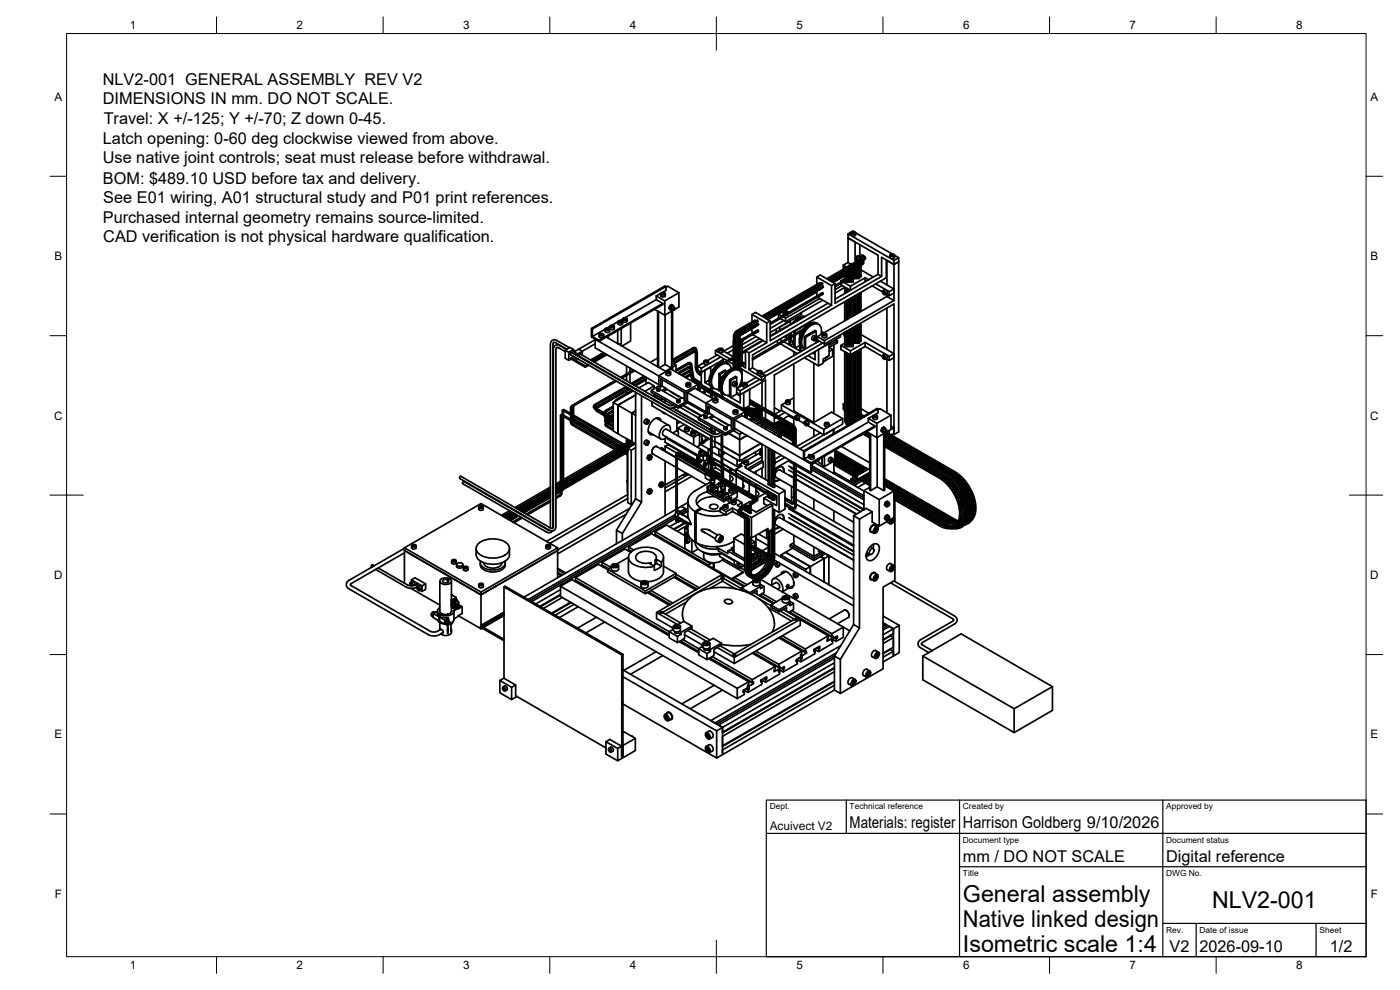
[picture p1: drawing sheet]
<svg xmlns="http://www.w3.org/2000/svg" width="420mm" height="297mm" viewBox="0 0 420 297" stroke-linecap="round" stroke-linejoin="round" font-family="sans-serif">
<defs><g id="words">
<g font-size="7">
<text x="289" y="270.6">General assembly</text>
<text x="363.7" y="272.3">NLV2-001</text>
<text x="289" y="278.1">Native linked design</text>
<text x="289" y="285.5">Isometric scale 1:4</text>
</g>
<g font-size="4.9">
<text x="30.9" y="25.4">NLV2-001 GENERAL ASSEMBLY REV V2</text>
<text x="30.9" y="31.3">DIMENSIONS IN mm. DO NOT SCALE.</text>
<text x="31.1" y="37.2">Travel: X +/-125; Y +/-70; Z down 0-45.</text>
<text x="30.9" y="43.1">Latch opening: 0-60 deg clockwise viewed from above.</text>
<text x="30.9" y="49">Use native joint controls; seat must release before withdrawal.</text>
<text x="30.9" y="55.1">BOM: $489.10 USD before tax and delivery.</text>
<text x="31" y="61">See E01 wiring, A01 structural study and P01 print references.</text>
<text x="30.9" y="66.9">Purchased internal geometry remains source-limited.</text>
<text x="31" y="72.8">CAD verification is not physical hardware qualification.</text>
<text x="255" y="248.5">Materials: register</text>
<text x="289" y="248.5">Harrison Goldberg 9/10/2026</text>
<text x="289" y="258.6">mm / DO NOT SCALE</text>
<text x="350" y="258.6">Digital reference</text>
<text x="351" y="285.7">V2</text>
<text x="360" y="285.5">2026-09-10</text>
<text x="399.1" y="285.7">1/2</text>
</g>
<text font-size="3.6" x="231" y="249">Acuivect V2</text>
<g font-size="3.5">
<text x="39" y="8.8">1</text>
<text x="89" y="8.8">2</text>
<text x="139" y="8.8">3</text>
<text x="189" y="8.8">4</text>
<text x="239" y="8.8">5</text>
<text x="289" y="8.8">6</text>
<text x="339" y="8.8">7</text>
<text x="389" y="8.8">8</text>
<text x="16.3" y="30.2">A</text>
<text x="411.3" y="30.2">A</text>
<text x="16.3" y="78">B</text>
<text x="411.3" y="78">B</text>
<text x="16.2" y="125.9">C</text>
<text x="411.2" y="125.9">C</text>
<text x="16.2" y="173.7">D</text>
<text x="411.2" y="173.7">D</text>
<text x="16.3" y="221.6">E</text>
<text x="411.3" y="221.6">E</text>
<text x="16.4" y="269.4">F</text>
<text x="411.4" y="269.4">F</text>
<text x="39" y="290.8">1</text>
<text x="89" y="290.8">2</text>
<text x="139" y="290.8">3</text>
<text x="189" y="290.8">4</text>
<text x="239" y="290.8">5</text>
<text x="289" y="290.8">6</text>
<text x="339" y="290.8">7</text>
<text x="389" y="290.8">8</text>
</g>
<g font-size="2.5">
<text x="231" y="242.9">Dept.</text>
<text x="255" y="242.9">Technical reference</text>
<text x="289" y="242.9">Created by</text>
<text x="350" y="242.9">Approved by</text>
<text x="289" y="252.8">Document type</text>
<text x="350" y="252.8">Document status</text>
<text x="289" y="262.9">Title</text>
<text x="350" y="262.9">DWG No.</text>
<text x="350" y="279.9">Rev.</text>
<text x="360" y="279.9">Date of issue</text>
<text x="396" y="279.9">Sheet</text>
</g>
</g></defs>
<!-- layer: Visible -->
<g fill="none" stroke="#000" stroke-width=".51">
<path d="M253.1 79.6l1 .6M253.1 79.6v1.2M254.5 78.7l1 .6M254.5 78.7l-1.4 .9M255.3 79.5h-.4l-.3 .4M255.4 69.9v.6l.4 .3h.7l.3-.3M255.4 69.7l.7-.2 .7 .2a.7 .7 0 0 1-.7 .5 .7 .7 0 0 1-.7-.5zM255.8 70v-.3l-.1 .2 .3 .2 .3-.1 .1-.2-.2-.1v.3M256 79.1l-.6 .3M256.1 79.9l.3 .4M256.1 69.5l-.2-.2-1.4 .9M256.2 69.7h-.4"/>
<path d="M256.2 70h-.3M256.2 79.8v.2M256.3 79.7l.4 .3-.1 .2-7.2 4.2M256.6 79.8v.4M256.6 79.9l.1 .1M256.6 78.7l-.2 .2M256.6 78.7v-6.1l-2.1-1.2v7.3M256.8 70.5v-.6l11 6.3M256.8 79.4l.4 .5M256.9 79.4h.1M257.2 79.3l.1 .1M257.2 79.3v.5"/>
<path d="M257.3 79.4l.2 .2M257.3 79.4v.4M257.9 79.9v3.6M258 78.9l-.1 .6-.4-.5M258 78.9l.2 .4M258 77.3v.6M258 79v.4M258 79.9v3.1M258 73.4v3.5M258.1 76.9l.4-.4 .5 .1 .7 .5v.5l-10.8 6.5M258.1 77.9l-.5 .3M258.1 77.9l.2-.4-.8-.4-.1 1.2-.4 .2"/>
<path d="M258.1 77.9l-10 5.7M258.2 78.6l.4 .5M258.4 77.1l.3-.2 .7 .6-10.9 6.3M258.4 78.5v.3M258.5 78.1l.2-.4-.1-.5-1.2-.5-.4 .6v1.2M258.5 78h.1M258.6 78.5l.3 .2-.2 .3-9.3 5.4M258.9 78.2l.3 .7-.3 .4-9.1 5.3M266 78v5.3l-40.2 23.2v3.9l-1 .6v-5.1M267.1 76.6v.6l.3 .3 1-.1v-.8l1.3 .7M267.1 76.5l.7-.3 .6 .3a.7 .7 0 0 1-.6 .5 .7 .7 0 0 1-.7-.5zM267.5 76.7v-.3l-.1 .3h.6l.1-.2-.3-.1 .1 .4"/>
<path d="M267.8 76.4h-.3M267.8 76.7l-.2 .1M268.3 78.1l-13.8-7.9v1.2l9 5.2v5.7M177.5 98.6v2.5l2.2 1.3v-.3M181.6 99.4l.7 .4 .6-.4M181.6 98.8v.6M181.6 98.8l-3.8 2.2M181.6 98.7l.7-.3 .6 .3a.7 .7 0 0 1-.6 .5 .7 .7 0 0 1-.7-.5zM182 98.9v-.3l-.1 .2 .3 .2 .3-.1 .1-.2-.2-.1v.3M182.4 98.6h-.4M182.4 98.9h-.3M182.9 98.8v.6"/>
<path d="M183 98.5l.7 .4 .7-.4M183 97.9v.7M183 98l-.7 .4M183 97.8l.7-.3 .6 .3a.7 .7 0 0 1-.6 .5 .7 .7 0 0 1-.7-.5zM183.4 98.1v-.3l-.1 .2 .3 .2 .3-.1 .1-.2-.3-.1 .1 .3M183.7 97.8h-.3M183.7 98.1h-.2M184.4 97.9v.7M185.4 99.2v3.9M185.5 96.4l.7-.3 .6 .3a.7 .7 0 0 1-.6 .5 .7 .7 0 0 1-.7-.5zM185.9 96.6v-.2l-.1 .2 .6 .1 .1-.2-.3-.2 .1 .4M186.2 96.3l-.3 .1"/>
<path d="M186.2 96.7h-.2M186.4 98.6v4.9l-1-.6M186.8 96.5v.6l-.3 .3-.9-.1-.2-.8-1.7 1M186.9 95.6l.7-.3 .6 .3a.7 .7 0 0 1-.6 .5 .7 .7 0 0 1-.7-.5zM187.3 95.8v-.2l-.1 .2h.6l.1-.2-.3-.1 .1 .4M187.6 95.5l-.3 .1M187.6 95.8l-.2 .1M188.2 95.7l.1 .6-.4 .3-.9-.1-.1-.8-.7 .4M189.3 97v5.3l-2.7 1.5M197 88.8v1.1l1.9 1.1v.4l-19.2 11M197 88.8l2.5 1.5v4.3l-3.1-1.8M197 89.9l-9.4 5.4"/>
<path d="M197.4 93.3v16.7M197.6 93.5v16.7M198.3 88.1l.1 .8 .6 .2 .6-.2 .1-.8M198.3 88l-1.3 .8M198.3 88l.7-.3 .7 .3a.7 .7 0 0 1-.7 .5 .7 .7 0 0 1-.7-.5zM198.7 88.2v-.2l-.1 .2 .3 .1h.3l.1-.2-.2-.2v.4M198.8 87.7l1.1-.6v-1.1l-22.1 12.7v2.3M198.9 91l-19.2 11.1-1.9-1.1M199.1 87.9l-.4 .1M199.1 88.3h-.3M199.6 94.5v14.8M199.9 86.2l.5-.3 3.4 1.9v4.3l-1.3 .7"/>
<path d="M199.9 86l-.3-.2-22.1 12.8 .3 .1M200.7 92.4l.7 .7 .4-.3M201 91.7l-.3 .7 .7 .7M201.4 92l.6-.4-.4-.2-.6 .3 .4 .3-.3 .7M201.6 93.4v17.5M201.8 93.2v17.8M202 91.6l.2 .6M202.2 92.5l.3-.1 .1 .2-.4 .4zM202.5 92.4l-.9-.3-.1 .5 .7 .5-2.7 1.5M203.8 87.8l-4.3 2.5M221.6 99.4l-.7 .5-.4 .8v9.8M222.6 99.8l-.6 .7-.4 .9v8.5"/>
<path d="M225.7 94.3l4.4 2.6v5.9l-4.2-2.4M225.7 97.4v.5M225.7 98.6v1.4M226 97.8l-4.7 2.7M226.1 97.8h-.2M226.3 99.6l-.1 .1M226.4 96.2l.3 .2M226.4 97.6l-.1 .1M226.5 96.1l-5.5 3.2-.7 1-.2 10.2 .1-8.5M226.7 98l-.2 .1M226.7 99.4l-.1 .1M226.9 99.8l-.1 .1"/>
<path d="M227 97.8l-4.6 2.7M227 97.8l-.1 .1M227.1 99.2l-.2 .1M227.1 97.2l-.1 .1M227.1 96.2h.3l-.1 .3M227.2 96.1l-5.4 3.1-.8 .9-.1 .7v9.6M227.3 99.6l-.2 .1M227.3 99.1l.3 .1-.1 .3M227.3 97.1h.3l-.1 .3M227.3 97.5l-.1 .1M227.4 99l-4.1 2.4M227.4 96.4l-5.4 3.1-.6 .8-.2 9.9"/>
<path d="M227.5 97l-6.2 3.6M227.6 99.4l-4.2 2.4-.6 .8-.1 6.7M227.6 97.4l-5 2.9M231.2 96.3l-1.1 .6M232.9 98.7v1M233.6 94.3l.2 1.1M235.1 93.6l.2 .9M235.1 93.5l.7-.3 .6 .3a.7 .7 0 0 1-.6 .5 .7 .7 0 0 1-.7-.5zM235.2 96.2l-4 2.3M235.5 93.8v-.3l-.1 .2 .3 .1 .4-.2-.2-.2v.4h-.3M235.8 95.5v1l-1.6-.9M235.9 93.4l-.4 .1"/>
<path d="M236.4 94.3l-.6 .3M236.5 93.6v.2M237.2 97.3v-1l-3.2 1.8v1M237.3 99.9l-.1 1M237.5 99.8l-.1 1.1M238.2 99.4v1M238.4 99.3l.2 .1v.7M240.3 95.5l-9.1 5.3M240.4 99.9l-.4 .3v.8M240.4 99.5v.4M240.5 93.8v.5l-9.3 5.5M240.7 99.4a3.7 3.7 0 0 0 0 4.9l.2 .1"/>
<path d="M241.1 99.2a4.3 4.3 0 0 0-.4 5l.4 .2M241.2 95.2l-.8 .3-1.2 .9M241.5 95l-1.5 .3-1.5 1.3M241.6 99.1l-.6 1.1M241.6 95a3.4 3.4 0 0 0-3.6 1.8M241.6 97.4l.2 .5M241.8 97.5l-3.2 1.9M241.9 98.7l-16.1 9.3M243.2 96.5l.1 .4M243.4 97.4l-17.6 10.1M244.9 99.4l-.3-.2-3.2 1.8v3.9M245.1 87.6l-11.5 6.7 1.1 .6"/>
<path d="M245.1 85.4v-2.3l1.1-.6 4.4 2.6v5.9l14-8.1-1.1-.6-12.9 7.5M245.1 83.1l4.5 2.6v5.9l-4.3-2.4M245.1 97a2.56 2.56 0 0 0-3.4 1l-.5 .7M245.1 86.2v.5M245.1 87.4v1.4M245.3 97.1a2.76 2.76 0 0 0-3.6 1.3M245.4 86.5l-15.6 9M245.5 86.6h-.2M245.7 97.3a3.1 3.1 0 0 0-4 1.6 4.8 4.8 0 0 0-.8 5.3l.5 .5a3.9 3.9 0 0 1 .1-5 4.1 4.1 0 0 1 3.9-2.5 2.46 2.46 0 0 1 1 3.1M245.7 86.5l.2-.1-16 9.2M245.8 88.4l-.1 .1M245.9 84.9l.3 .3"/>
<path d="M246 84.9l-17.3 10M246 88.8h-.1M246 89.6l-10.2 5.9-.7-.4M246.1 86.8l-.1 .1M246.2 88.2l-.2 .1M246.4 88.6h-.2M246.4 86.6l-16 9.2M246.5 86.5l-.2 .1M246.5 88l-.1 .1M246.5 99.4l.7 .5M246.5 86h.1M246.6 84.9l.2 .1v.3"/>
<path d="M246.7 84.9l-17.7 10.2M246.7 88.4h-.1M246.7 87.9h.3l-.1 .3M246.8 85.9h.3l-.1 .3M246.8 86.3l-.1 .1M246.9 87.8l-15.7 9.1M246.9 85.2l-17.5 10.1M246.9 90.1l-11.1 6.4M246.9 85.8l-16.9 9.8M247.1 88.2l-15.9 9.2M247.1 86.1l-16.7 9.7 16.4-9.4M248.5 91l-17.3 10"/>
<path d="M249.6 91.6l-18.4 10.6v-5.9l-4.5-2.5-1 .5v2.3M250.6 85.1l-1 .6M252.4 84.3l.3 .1M252.4 84.3v.3M252.7 85.7l-2.1 1.2M253.1 100v.2M253.1 84.7l2.1 1.2M253.3 99.9l.2-.2v4.3M253.4 81.4l.4 .3M253.5 86.1v2M253.5 90.5v5.8M253.5 86.2l-2.9 1.7"/>
<path d="M253.5 83.6l-1.1 .7M253.5 99.9l-.4 .3 .4 .8M253.5 82.8l-3.4 2M253.6 80.5l-.5 .2M253.6 82.5l-.1 1.5M253.9 81.2l-.2 .2-.1-.1M253.9 84.2v.4M253.9 86.4v1.4M253.9 90.3v5.7M253.9 99.5v4.5M253.9 99.5l.3 .2M253.9 84.4v.2h-.4"/>
<path d="M254 99.5l.2 .1M254 81.1l.1 .5M254.1 80.2l-.8 .3M254.2 82.2l.8 .4 .3 .4M254.2 84.4l.2 .2 .2-.2M254.2 82.6v1M254.2 84v.6M254.2 86.5v1.2M254.2 90.1v5.7M254.2 99.3v4.7M254.2 83.2l-.3 .2M254.3 82.1v.1"/>
<path d="M254.5 80.8v.5M254.6 82.3l.3-.1 .5 .2 .2 .3-.2 .2M254.6 82.8v.5M254.6 83.8v.8M254.6 86.8v.6M254.6 89.9v5.7M254.6 99.1v4.9M254.7 82.8l.2 .2-.2 .3M254.7 82.8l-.7-.2-.1 1.1M254.9 81.8l.8 .3 .3 .5v-.6M254.9 82.2v.3M254.9 83.6v1"/>
<path d="M254.9 87v.3M254.9 89.7v5.7M254.9 98.9v5.1M254.9 84.4l.3 .2 .2-.2M255 81.7v.1M255 80.5v.5M255.3 80.3v.5l-.3-.1M255.3 82.4v.5M255.3 83.4v1.2M255.3 89.5v5.7M255.3 98.7v5.3M255.3 83.5l.3 .1"/>
<path d="M255.3 83.4h.1M255.4 81.9l.2-.1 .5 .2 .2 .2-.2 .3M255.6 81.4l.8 .4 .3 .4M255.6 80.2l.3 .2-.2 .2-6.4 3.7M255.6 84.4l.3 .2 .2-.2M255.7 81.8v.3M255.7 83.2v1.4M255.7 89.3v5.7M255.7 98.5v5.5M255.7 81.3v.1M255.8 80.3v.2M256 83v1.6"/>
<path d="M256 89.1v5.7M256 98.3v5.7M256 82.1h.2v.3M256 99l.2 .1M256.1 81.5l.2-.2 .5 .3M256.2 81.3v.3M256.2 82.9v.7M256.2 89v5.7M256.2 98.2v4.8M256.2 83.4l.2 .2 .2-.2M256.3 80.9l1 .6 .1 .5-.2 .3-6.6 3.8M256.6 80.8v.2"/>
<path d="M256.6 81.5v.4M256.6 82.7v.9M256.6 99.3l.3 .2M256.6 81.6l.2 .1-.2 .1M256.6 88.7v5.8M256.6 97.9v5.1M256.8 81.6l.2 .2-.2 .3M256.8 82.1l-6.2 3.5M256.9 80.6v.6M256.9 81.6v.4M256.9 82.5v1.1M256.9 88.6v5.7"/>
<path d="M256.9 97.8v5.1M256.9 83.4l.2 .2 .1-.2M257 80.5l-7.1 4.1M257.2 80.4v1M257.2 82.2v1.4M257.2 88.4v5.7M257.2 97.6v5.3M257.3 99.8l.2 .1M257.3 80.4l.2 .1M257.3 80.3v1.3M257.3 82.1v.7M257.3 88.3v5.8"/>
<path d="M257.3 97.5v4.7M257.3 82.6l-.1 .2M257.5 80.2l-7.6 4.4M257.5 80.2v3.3M257.5 88.2v5.7M257.5 97.4v5.5M257.6 83.4l.1 .2 .2-.2M257.7 80l-.2 .2M257.9 88v5.7M257.9 97.2v5.7M257.9 80.7l.1 .1M258 87.9v5.7"/>
<path d="M258 97.1v5.3M258 82.8l.2 .2 .2-.2M258.4 83v-3.4l-8.6 5M258.4 87.7v5.7M258.4 96.9v5.5M258.4 81l3.7 2.1M259.6 84.6v-1.3l-4.4 2.6v1.2l-2.8-1.6v-.4M259.6 83.3l1.1 .7M261.7 85.8l3.1 1.8M262.8 85.2l4.1 2.3M264.2 84.4l4.1 2.3M264.6 82.9v-5.7l3.7 2.2 1.4-.9v-1.2l-1.4 .8v1.3l-2.1-1.3v7.4"/>
<path d="M264.9 87.3a.7 .7 0 0 1 .7 .3 .7 .7 0 0 1-.1 .8l-.5-.4zM264.9 87.2l.6-.3 .4 .1 .4 .6-.1 .5M265 87.7l.2 .3 .3-.1M265.2 87.6l-.2 .1 .2-.2 .2 .1 .1 .4-.1 .1-.2-.1M265.4 87.6l.1 .2M266.1 88.1l-.5 .3M266.2 88.3v.6M266.2 92.4v12.5M266.9 87.5v1.2l-.9-.5M266.9 87.5l1.4-.8v1.2l-1.4 .8M268.3 90.2v-10.8l1.4-.9v51.1l-1.4 .8M169.6 105.5l-2.1-1.2h-.4l-.2 .2-.1 53.5-.2 .8a1.21 1.21 0 0 1-1.8 .3"/>
<path d="M169.6 105.1l1.1 .6M170 104.9l-2.6-1.4-.9 .3-.4 1-.1 53.6-.3 .2-.5-.2-26.8-15.5-.4 .2v.5M170.1 104.8l-3.4-2-.5-.1-.2 .2-.1 55.6M170.8 107.7l.2 .2v-.3l-.2 .4 .2-.1M170.9 104.3l-4.4-2.3a1.22 1.22 0 0 0-1.3 1.3v55.1M171.1 106.3l42.2 24.4 .7 .3h1.1l1.9-.8M171.5 105.7l42.2 24.4 1.2 .2 1.4-.5M171.7 105.8a.37 .37 0 0 0-.5 .2 .37 .37 0 0 0 .1 .5M172 105.8l.3 .2M172 105.9l.1 .2M172.1 106.9l-.7 .4M172.1 104.9l-1.1-.6-1.4 .8v2.4l1.1 .6"/>
<path d="M172.1 105.1l.6 .3M172.1 106v-1.1l-1.4 .8v2.4l.7-.4M172.3 105.6l1.1 .6v.5M172.3 107l1.1 .8M172.4 106.1v.1M173.4 106.7l.1 .1M173.4 107.6v.2l.1-.1M173.4 106.2l1.4-.8v1.2M173.7 104.8l-1.4 .8v.5M173.8 106.9l26.5 15.3 1.5 .3 1.1-.5M174.1 107v.2M174.1 106.2l26.7 15.4h1.3"/>
<path d="M174.4 106.3a.37 .37 0 0 0-.6 .2 .37 .37 0 0 0 .2 .5M175.6 109.8l-4.2-2.5v.4l4.2 2.5M176.3 109.4l-.7 .4M176.5 108.5v.1M176.7 109.6l-1.1 .6v-.4M176.9 108.7h-.2M177.2 108.9h-.1M177.6 109.1h-.2M178.6 103.2l-3.8 2.2-1.1-.6M178.6 101.9l-4.9 2.9M179.8 100.4l.1 .8 .6 .2 .6-.2 .1-.8M179.9 100.3l.6-.3 .7 .3a.7 .7 0 0 1-.7 .5 .7 .7 0 0 1-.6-.5z"/>
<path d="M180.3 100.5v-.2l-.2 .2h.7v-.1l-.2-.2 .1 .4M180.6 100.2l-.3 .1M180.6 100.5l-.2 .1M181.1 105.8l-3.9 2.2M181.4 106l-3.8 2.2M181.8 106.2l-3.8 2.2M182 101.1l17.9 10.4M182.2 106.4l-3.9 2.2M182.5 100.8v.7M184.6 114.2l-13 7.5-.4 .6v4.5l.5 .7 14.6 8.5 .9-.1 1 .5M185 114.4l-13.3 7.7-.1 4.7 .2 .4 14.7 8.4 .8-.1 .8 .5M185.5 113.7h-.1"/>
<path d="M185.9 113.9h-.1M186.4 103.5l-.1 .1M187.8 116l-9.3 5.4-.4 .5 .4 .8 5.5 3.2M188 109.8v2.4M188 112.6v1.6M188 115.1v.2M188 116.3v.6M188 117.3v.7M188.2 116.2l-9.5 5.5-.2 .4 .3 .3M188.7 116.5l-9.9 5.9M188.7 115.5l-.1 .1M188.9 115.8l.2 .1"/>
<path d="M189.1 117.4v-.7l-10 5.9M189.1 110.4v1.2M189.1 112v2.8M189.6 116l-.2 .1M189.7 117.1l-4.4 2.5-.7 .8M189.9 116.2l-.1 .1M190 117.3l-6 3.4 1.5 .9 5.3-3.1-5.3 3.1v8.5l-1.5-.8v-8.6M190.1 111l-3.8 2.2M190.5 111.2l-3.9 2.2M190.6 116.6l-.1 .1M190.8 117.7v31.9l1.7 1.1-5.7 9.4M190.9 116.8h-.1"/>
<path d="M191 116.8l-.1 .1M192.5 118.7v32M192.8 117.8l-.2 .1M193.3 112.8l-3.9 2.2M193.7 113.1l-3.9 2.2M193.9 113.5l-3.6 2.1M193.9 114l-3.2 1.8M193.9 113.2v2M195.5 117.1v.6l8.1 4.7M196.3 115.8l-2.8 1.6M196.3 115.8l-1.7-1-2.9 1.6M196.3 115.8v.8"/>
<path d="M196.3 118.2v.7l2.2 1.2M196.3 119.9l-.1 .1M197.1 116.7l.2 .6 .8-.2M197.1 116.6l.6-.2 .3 .4-.5 .1zM197.4 107.4l-2.3 1.3M197.4 116.8v-.2l.3 .2-.1-.2v.2M197.6 116.6h-.2M197.7 115.8v-3.1l8.2 4.7M197.7 112.7l3.6-2 12 7M197.7 112.8l-19.1-11v2.6l19.1 11M197.9 110.3l1.7-1 1.8 1.1v.4M198 116.7v.4"/>
<path d="M198.3 116.1v-2.4l7 4v2.5l.6 .3M198.5 119.5v.6l.5-.3M198.7 113.9v1.9M199.8 116.4l-1.1-.6-.4 .3-.6-.3-2.2 1.3 8.1 4.7M199.9 111.7v.6l.3 .3h.7l.4-.3M199.9 111.6l.7-.3 .7 .3a.7 .7 0 0 1-.7 .5 .7 .7 0 0 1-.7-.5zM200.2 116.8l-1 .6M200.3 111.8v-.2l-.1 .2 .6 .1 .1-.2-.2-.2v.4M200.7 111.5l-.4 .1M200.7 111.9h-.3M201.3 111.7v.6M201.4 110.4l-1.7 1"/>
<path d="M201.5 117.6l2.1 1.4v-.2M202.2 109.2l6.4-3.7 .3 .4 .1 5.3 .5 .9 1 .6M202.9 111.6v-2l-1.1-.7 6.3-3.6 .6-.1 .4 .2 .2 .5v5.1l.3 .7 .9 .6M202.9 109.6l-1.1 .6M203.7 118.9l-.1 .1M204.6 119.4l-4.8-3-1.2 .7 4.9 2.8M205.3 119.7l-.6-.4-1 .6M205.5 113.1l1.7-.9 .6 .1 .3 .3 .1 1.7 .4 .6M205.9 115.2v.6l.4 .3h.6l.4-.3M205.9 117.4v3.1l-2.3 1.3v.6l3.1-1.8M205.9 113.4l1.6-.8 .4 1.9M205.9 115.1l.7-.3 .7 .3a.7 .7 0 0 1-.7 .5 .7 .7 0 0 1-.7-.5z"/>
<path d="M206.3 117.8l5.6 3.2M206.3 115.3v-.3l-.1 .2 .3 .2 .4-.3-.2-.1v.3h-.3M206.7 115h-.4M207.2 109.9l-.1-.6-.4-.1-3.8 2.2M207.2 110.3v.7M207.2 111.4v.8M207.2 112.6l.2 .5M207.3 115.2v.6M207.4 112.6l.2 1M207.4 111l-.1-.6-.3-.1-3.2 1.8M207.4 111.4v.7M207.6 112.6l.2 1.5"/>
<path d="M207.6 112.1l-.1-.6-.3-.1-2.3 1.3M207.6 110.1l-.1-1-.7-.3-3.9 2.2M207.8 111.3l-.2-1.1-.6-.3-3.6 2M208 112.4l-.1-1-.8-.4-2.7 1.5M208.1 113.7l2.4 1.5M208.1 113.4l2.4 1.4M208.2 114l.5 .6 4.6 2.7M208.7 105.6v4.8l.2 .6M208.7 105.2l-.2-.5h-.4l-6.3 3.6M209.1 105.4l-.2-1-.9-.1-6.2 3.6M209.3 110.9l.3 .5 .9 .5M209.4 116.8h.3v-.2v.2"/>
<path d="M209.4 116.7v.1M209.4 115.8l2.3 1.3M209.4 116.4l.4 .1 .3 .2-.7 .2v-1.5l-3.5 2M209.7 116.6h-.3M210.1 116.7l-.1 .6M210.5 110.5l-1.1-.6v1.2l1.1 .6v3.7l2.8 1.6M210.7 117.7l1-.6v.6l-.5 .3M211.2 108.4v.7M211.2 108.8l-1.8 1.1M211.2 109l.7 .4 .7-.4M211.2 108.3l.7-.3 .7 .3a.7 .7 0 0 1-.7 .5 .7 .7 0 0 1-.7-.5zM211.6 108.5v-.2l-.1 .2 .3 .1h.4v-.2l-.2-.2v.4"/>
<path d="M211.7 117.2l1.6 .9M212 108.2l-.4 .1M212 108.6h-.2M212.6 108.4v.7M212.8 114.1l-1.3 .7 1.6 .9M213.3 112v-1.9l-1.8 1v3.7M213.7 117.9l1.7 1M213.7 118.4l1.3 .7M213.7 117.5l2.8 1.6M213.7 117.2l2.8 1.6M213.7 116v3.4M213.8 116.3l-.1-.1 .3 .2"/>
<path d="M214 119.9l.1 .8 .6 .2 .6-.2 .1-.8M214 119.6l-5.4-3.1-2.3 1.3v2.6l5.6 3.2M214.1 119.8l.6-.3 .7 .3a.7 .7 0 0 1-.7 .5 .7 .7 0 0 1-.6-.5zM214.5 120v-.3l-.1 .2 .6 .1 .1-.2-.3-.1 .1 .3M214.7 105.2v1l3.5 2M214.8 119.7h-.3M215.2 106.5l-2.8 1.7M215.6 104.9l.1 .8 .6 .2 .6-.2 .1-.8M215.6 104.8l.7-.3 .7 .3a.7 .7 0 0 1-.7 .4 .7 .7 0 0 1-.7-.4zM215.8 112.1l.3 .2M215.8 104.6l-1.1 .6 4.4 2.5M216 105v-.3v.2l.6 .1 .1-.2-.3-.1 .1 .3"/>
<path d="M216.1 112.3v2.5M216.1 117.2v.2M216.2 117.4l.1 .1M216.3 107.1l-5.8 3.4M216.4 104.7h-.4M216.4 105h-.2M216.9 117.9v1.8M216.9 119.3l.1 .1M216.9 119.1l6.3 3.6M216.9 118.1h.1M216.9 118l.3 .2M217 105.3l3.1 1.8"/>
<path d="M217 107.9v.8M217 119.2v.6M217.2 112.6l-.5 .4-.1 .7M217.3 108.8a5.7 5.7 0 0 0-4 6.9M217.4 107.7l-6.9 4v-1.2M217.5 108.7a5 5 0 0 0-4.5 4.1 3.5 3.5 0 0 0 .3 3.1M217.9 111.7v-.4l-1.8 1M217.9 111.3l-.3-.2-1.8 1v5.1l-.7-.4M218.1 108.8l-.2 .1 .4 .2M218.1 108.1v.2M218.1 119.8v.6M218.6 109.2a3.1 3.1 0 0 0-3.9 1.7 4.8 4.8 0 0 0-.9 5.3l.6 .4"/>
<path d="M218.6 108.4l1.5 .9M219 113.9l.3 .3M219.5 110.6a1.78 1.78 0 0 0-1.2-1.5 1.78 1.78 0 0 0-1.9 .4 6.2 6.2 0 0 0-2.8 6.1 1.59 1.59 0 0 0 2.2 1.1M219.5 107.9l.6 .4M219.9 115.7l.5 .3M220.1 107.1l-4.5 2.7-1.6 1.8-.7 2.3v5.3M220.1 104.9l-1.9 1.1M220.1 103.7l-2.9 1.7M220.1 107.6l-2.3 1.4M220.5 110.6a5.7 5.7 0 0 0-4 7M220.5 114.5l.6 .3M220.6 114.5l-.7 .4v.8"/>
<path d="M220.6 115l.4-.3a.7 .7 0 0 1 .1 .9 .7 .7 0 0 1-.8 .3zM220.6 115.4h-.1M220.7 110.5a5 5 0 0 0-4.5 4.2 3.5 3.5 0 0 0 .3 3M220.8 115.1l.2 .1-.1-.2-.3 .2v.5l.3-.1-.3-.2 .1-.2M220.9 101.1l-.3 .9v8.5M220.9 100.8l-.4 .3M221 115.2l-.1 .4M221.1 117.8l1 .6 7.6-4.3v8.5M221.1 117.8v.4l-1.8 1.1M221.1 114.8v-1.7l-1.8 1.1v5.1M221.1 113.1l-.4-.2-1.7 1v5.1l-.8-.4M221.1 118l.2 .2"/>
<path d="M221.1 115.6v2.2M221.1 118.2l1 .7M221.2 117.9l.9 .8M221.2 110.6l.2 .3M221.3 110.6v.2M221.3 118.1v.1M221.3 118.2l.3 .2M221.6 116.3a4.3 4.3 0 0 0 .4-5 3 3 0 0 0-3.9 1.5 5.1 5.1 0 0 0-.9 5.3 1.61 1.61 0 0 0 1.8 .4M221.6 110.4v.6M221.8 111.1a2.53 2.53 0 0 0-3.4 1 5.3 5.3 0 0 0-1.4 5.9l.6 .5M222 100.3l-.8 .8M222 110.2v1"/>
<path d="M222 115.6v.5M222 109.4l.3 .1M222 110.4l6.5 3.8M222 109.2l.6 .2M222 100.3h.1M222.2 109.2v.1M222.3 110.6v1M222.3 114.9v1M222.4 100l-.7 .5-.4 1.1v8.5M222.6 101.8l-.6 .4M222.7 110.8v4.9M222.7 108.5l.7 .4"/>
<path d="M222.7 109.1l.1 .2M222.8 100.1l-.5 .6-.3 .7v8.3M222.9 115.6l-1.8 1 1 .6v3.7l-2.8-1.6M222.9 115.2v.6M222.9 115.1l.7-.3 .6 .3a.7 .7 0 0 1-.6 .5 .7 .7 0 0 1-.7-.5zM222.9 101.6l-.9 .8M223.2 117.8l1.8-1v4.9l-1.8 1zM223.3 101.4l-.8 .6-.5 .9M223.3 101.4l-.7 .7-.3 .9v6.4M223.3 115.3v-.3l-.1 .2 .3 .2 .3-.1 .1-.2-.3-.1 .1 .3M223.6 115h-.3M223.6 115.3h-.2"/>
<path d="M223.7 108.7l-4.7 2.7-1.5 1.7-1 2.3v4.1M223.7 105.3v5.1l-1-.6M223.7 105.5l-1 .6M223.7 109.2l-2.8 1.6M224.2 115.2l.1 .6-.4 .3h-.7l-.3-.3M224.8 111l3.7 2.1M225 119.9l13.3 7.8 .6 1.2v5.1M225.8 110.4l1.7 .9M226.6 100l-.2 .1M226.9 101l-4.2 2.4M226.9 113.2l-2.9 1.7M227.3 111.6v.6"/>
<path d="M227.3 112.2l.7 .4 .7-.4M227.3 111.5l.7-.3 .7 .3a.7 .7 0 0 1-.7 .5 .7 .7 0 0 1-.7-.5zM227.7 111.7v-.3l-.1 .3h.6l.1-.1-.2-.2v.4M228 101.6l-5.3 3.1M228 113.8l-5.9 3.4M228.1 111.4h-.4M228.1 111.7l-.3 .1M228.5 113.1l1.1-.6v1l-1.1 .7zM228.7 111.6v.6M228.7 112l.9 .5M228.7 114.7v7.4M228.8 102.1l-6.1 3.5"/>
<path d="M229 102.2l-5.3 3.1 1.1 .6 5.3-3.1M232.9 102.4l.9 .5M234 101.8l.8 .5M234.2 103.2l5.1 2.9M235.4 101l.9 .5M236.1 101.4h.1M236.1 100.6v.8M236.7 101.7l.1 .1M236.7 100.3v.9M236.8 101.6v1.8l-1.6-.9M236.9 100.2v.9M236.9 101.6l.8 .9"/>
<path d="M237 101.5l.3 .7 .6 .4M237.2 101.4l.3 .8 .7 .6M237.4 101.3l.4 1.1 .4 .4M238.2 100.8v3.5l-1-.7v-1.5M238.2 105.5v1.2M238.2 109.2v14.1M238.2 103l-1 .6M238.2 119.4l-1.2 .7M238.6 100.6v3.9M240 103.4v1.9l-1.4-.8 1.4-.9M240 100.2l.2 .1M240.3 104v1.5"/>
<path d="M241.4 107.3l4.3 2.5 1.4-.8v-1.3l1.7-1v-3.7l-3.1 1.9v4.9M241.4 101l.4 .2M243.7 101.9l.6 .3M243.7 101.9l-.1-.5 .4-.6 .4-.1 .5 .3v-1.6l-3.1 1.8v3.5M243.9 105.9l.7 .4M244.2 109v17.8M244.4 101.2l.5-.2a.7 .7 0 0 1 .1 .8 .7 .7 0 0 1-.8 .3zM244.4 101.6h.1M244.6 106.1l-.2 .1M244.6 105.5v2.4l-2.1-1.2M244.6 101.3l.3 .2-.2-.2-.2 .1v.5l.2-.1-.3-.2 .1-.2M244.9 101.5l-.2 .3"/>
<path d="M244.9 101.8v1M245.3 101l20.9-12.1 2.1 1.3-20.9 12zM245.3 101v1l2.1 1.2v-1M245.6 102.3v.1M245.7 102.2l-.2 .3M245.8 102.3l-16.9 9.8M246.7 100.4l.1 .8 .6 .2 .6-.2 .1-.8M246.8 100.3l.6-.3 .7 .3a.7 .7 0 0 1-.7 .5 .7 .7 0 0 1-.6-.5zM246.9 102.9l-17.3 10M247.2 100.5v-.3l-.1 .2 .2 .2 .4-.1 .1-.2-.3-.1 .1 .3M247.4 108.4l-.3 .1M247.4 103.2l20.9-12v39.2l-.4-.2"/>
<path d="M247.5 100.2h-.3M247.5 100.5h-.2M247.8 108.1l-.3 .2-.4-.1M247.8 107.3v.8M248.5 106.9l-.3 .2M249.2 102.8l-.3 .4M249.9 104.9l-1.1 .6M250.3 103.4v20.7M250.8 101.9l.5 .3M251.3 102.2v.6l-2.5 1.5 1.1 .6v2l-2.1 1.2M251.3 102.2l-2.5 1.4M252.2 100.5v.6l-19.8 11.4v11.7"/>
<path d="M253.5 100.1v.1M253.5 100.1l-.1 .2M253.5 100.2v.4M253.5 105.5v20.7l.2 .7 .8 .7M253.5 103l-1.1 .6M253.5 103.8l.2 .2 .2-.2M253.9 105.8v20.4l.3 .7 .7 .5M253.9 100.2l.2 .6-.2 .3 .3-.2M254.2 103.8l.2 .2 .2-.2M254.2 105.9v20.4l.6 1M254.2 102.6l-.3 .2M254.6 106.2v20.1l.6 .9"/>
<path d="M254.6 103h.3M254.9 106.3v20l.4 .8M254.9 103.8l.3 .2 .2-.2M255.2 105.3l4.4-2.6v1.3l-4.4 2.5zM255.2 105.3l-2.8-1.7v1.3l2.8 1.6M255.3 106.4v19.8l.4 .7M255.3 103h.3M255.3 102.8h.1M255.6 103.8l.3 .2 .2-.2M255.7 106.2v19.9M256 106l.2 20.6M256 100.7h.2"/>
<path d="M256.2 105.9v19.3l.5 1.1-.7-.5M256.2 101.4l-.2 .1M256.2 102.8l.2 .2 .2-.2M256.6 101l.2 .1-.2 .1M256.6 105.7v19.6l.4 .8M256.9 105.5v19.7l.3 .9M256.9 102.8l.2 .2 .1-.2M257.2 105.3v20l.3 .6M257.3 105.3v19.2l.2 .5M257.3 102l-.1 .2M257.5 105.2l.2 20.6M257.6 102.8l.1 .2 .2-.2"/>
<path d="M257.9 105l.1 20.6M257.9 100.1l.1 .1M258 104.9v19.8l.3 .7M258 102.2l.2 .3 .2-.3M258.4 104.7v20l.2 .5M258.4 100.4l9.9 5.7M259.6 102.7l7.3 4.2v1.2l-.9-.5M259.6 104l5.2 2.9M264.9 106.7a.7 .7 0 0 1 .7 .3 .7 .7 0 0 1-.1 .8l-.5-.4zM264.9 106.6l.6-.3 .4 .1 .4 .6-.1 .5M265 107.1l.2 .3 .3-.1M265.2 106.9l-.2 .2 .2-.2 .2 .1 .1 .4-.1 .2-.2-.2"/>
<path d="M265.4 107l.1 .2M266.1 107.5l-.5 .3M266.2 107.7v16.2M266.9 106.9l1.4-.8v1.2l-1.4 .8M168.7 124.8v19.3M169.1 125v18.9M171.2 126.2l-2.6-1.5v19.5M171.2 125.8l-2.5-1.5-.5 .4v19.7M171.2 124.5l-2.1-1.2v1.3M171.2 124l-2.2-1.1-.3 .3v1.2M171.6 126.4l14.7 8.5 .4 .1-.6 .4M171.6 126l14.9 8.6 .4-.1"/>
<path d="M171.6 124.3h.1M171.6 124.7l.1 .1M171.7 122.1v3.3l.4 .6 14.8 8.6M172.1 124.6l15.1 8.7 .2 .3-.2 .2M172.1 125l14.8 8.5M172.4 121.7l-.3 .3 .2 3.6 14.9 8.7 .2 .2-.2 .3M178.6 122.7l.4 .6 5 3M178.8 122.4l5.2 3M181.4 124.8l.1 .5 .2 .3 2.3 1.3M181.8 125.6l-.3 .5 .2 .6 2.3 1.4M181.8 125l.1 .3 2.1 1.2M181.9 126.8l-.3 .5 .1 .5 2.3 1.4"/>
<path d="M182.1 125.8l-.2 .3 .2 .4 1.9 1.1M182.2 127l-.2 .3 .1 .3 1.9 1.1M182.3 125.3l-.2 .1M182.7 125.5l-.2 .1M182.8 126.2l-.6 .4M183.2 126.5l-.6 .3M183.4 125.9l-.2 .1M183.8 126.1l-.2 .1M184 122.3l-2.3 1.4 .1 .4 2.2 1.3M184 121.8l-2.4 1.4-.3 .7M184 124.3l-.9 .5M184 124.7l-.5 .4"/>
<path d="M184 123.1l-1.9 1.1M184 123.5l-1.5 .9M184.6 134.9l-17.8 10.3M185.1 135.2l-18.3 10.6M185.5 134.4l-.5 .3M185.6 135.5l-18.8 10.9M185.7 135.6l-18.9 10.9M186 134.7l-.5 .3M186.1 135.8l-19.3 11.1M186.1 134.1l-.3 .1M186.2 135.9l-19.4 11.2M186.6 135l-.6 .3"/>
<path d="M186.6 134.4l-.3 .1M186.8 133.7l-.3 .1M186.9 135.9l-20.1 11.6M187 134.5l-.2 .6 1.2 .8M187 133.5l-.2 .2v.4M187 135.2l-.5 .4M187.1 134.8h.1M187.1 133.8l1.3 .7M187.1 134.8l1.1 .7M187.2 134.8v.1M187.2 134.8l1.1 .6M187.2 135.3l-.4 .3"/>
<path d="M187.3 135.9l-20.5 11.8M187.3 134.4l1.1 .6M187.4 134.5h.1M187.5 134.5l.9 .6M187.5 134.5h-.1M187.5 135h-.1M187.6 134.5l-.1 .1M187.6 135.6h-.1M187.6 135.1h.1M187.7 136.1l-20.9 12.1M187.7 135.6v.1M187.9 134.7v.1"/>
<path d="M188 131.6v1.8l.5 1M188 133l-.7 .4M188 135.3h.1M188.1 133.5l-.8 .4 .8-.4M188.1 134.8l-.1 .1M188.2 135.4h-.1M188.2 136.2l.1 .2M188.3 134l-.4 .2M188.3 136.3h.1M188.3 136.2v.1M188.3 135.4l.1 12.3M188.3 135.4v.8"/>
<path d="M188.3 134.1l-.4 .2M188.4 134.5l1 .6v16.3l-1-.6zM188.4 131.8v1.5l.4 .9M188.4 135.4v.1M188.4 134.5h-.1M188.4 135.3l-.1 .1M188.5 131.9l.1 1.4 .4 .8M188.5 132.7h-.1M188.6 133.2l-.2 .1M188.7 133.8h-.1M188.7 133.8l-.1 .1M188.9 132.1v1.2l.4 .6"/>
<path d="M189.2 132.3l-.3 .1M189.7 132.6l-.8 .4 .8-.4M190.2 132.9l-1.2 .7M190.3 132.9l-1.2 .8M190.7 133.1l-2.3 1.4M190.8 124.6l-1.2-.6 1.2-.7-1.2 .7-4.1-2.4v8.5l4.1 2.4v-8.5v8.5l1.2 .7M190.8 134.3l-1.4 .8M194.1 132.6l.4-.2a.7 .7 0 0 1 .1 .8 .7 .7 0 0 1-.7 .3zM194.1 126.3l.4-.3a.7 .7 0 0 1 .1 .9 .7 .7 0 0 1-.7 .3zM194.1 133h.1M194.1 126.7h.1M194.3 132.7l.2 .1-.1-.1-.2 .1v.5l.2-.1-.3-.2 .1-.2"/>
<path d="M194.3 126.4l.2 .1-.1-.2-.2 .2v.5l.2-.2-.3-.1 .1-.2M194.5 136.7l-.3 .7 .7 .7M194.5 132.8l-.1 .4M194.5 126.5l-.1 .3M194.6 129.6l3.7 2.1M194.6 129.6h.1M194.6 132.4l-.7-.3-.5 .4-.1 .6 .7 .5M194.6 126.1l-.7-.4-.5 .4-.1 .7 .7 .5M194.9 137l.6-.4-.5-.2-.5 .3 .4 .3-.3 .7M195.1 137.2l.3-.1 .1 .2-.4 .4zM195.3 137l.2 .1M195.4 137l-.5 .4 .2 .4"/>
<path d="M195.5 136.6l.2 .4-.2 .8-.6 .3-.7-.7M195.8 120.6a1.01 1.01 0 0 0 .1 1.3l17.4 10M196.9 125.4l3.8 2.2M197 125.4v.1M197.1 134l5.8 3.3M197.2 134a1.45 1.45 0 0 0-1.3 2.2l7 4M198.2 134.6l.4-.2 .4 .2-.4 .2M198.5 126.3a1.2 1.2 0 0 0-.9-.9 1.2 1.2 0 0 0-1.2 .3 3.6 3.6 0 0 0-1.5 4.5l.7 .3 .5-.1M198.8 123.5l.6 .6M198.8 135l.2 .1M199 134.6l.2 .6M199 130.5l10.7 6.2"/>
<path d="M199 130.5a1.16 1.16 0 0 1 1-1.7l12.5 7.2M199.3 123.8l.4 .3M199.6 133.9v1.4l3.3 1.9 .1-1.2 .7-.3 23.4 13.6 .3 .4v.4l-1.5 .9-.5 .7v2.3M199.6 133.9l.9-.5 8.7 5M199.6 120.1v.8M199.6 131.6v1.1l9.6 5.5M199.6 133.9l3.4 2M199.7 138.4l-.1 16.3M199.8 131.4l9.7 5.6M200.5 133.2v.2M201.1 129.4a1.17 1.17 0 0 0 0-1.4 1.17 1.17 0 0 0-1.4-.4 3.2 3.2 0 0 0-1.6 3.9 1.28 1.28 0 0 0 2-.3M201.9 122.5l11.4 6.5"/>
<path d="M202 122.4l11.3 6.6M202.2 136.9h.1M203.1 120.2l.1 .5 .4 .1 .4-.1v-.5M203.1 120.1l.6-.2 .4 .3-.6 .2zM203.1 123.1v.1M203.1 126.1v3.1M203.1 129.2l.3 .2M203.1 129.2l-1.2 .7M203.2 136.6l.1-.4h.3l23.3 13.4 .1 .4-1.4 .8-.5 .6-.1 2.4M203.2 137.5l8.4 4.8M203.2 137.4l8.4 4.8M203.4 136.1l9.2 5.3"/>
<path d="M203.4 120.2l.3 .1-.1-.2v.2M203.6 130.9l-.2-2.5 4.8 2.8M203.6 120.1h-.2M204 122.2l5.6 3.2M204.1 126.6l-1 .6M204.9 121.7l5.5 3.1M205.1 121.6l5.5 3.1M205.3 127.3l-1.9 1.1M205.5 128.5l.1 .8 .6 .2 .5-.2 .1-.8M205.5 128.4l.7-.3 .6 .3a.7 .7 0 0 1-.6 .5 .7 .7 0 0 1-.7-.5zM205.6 124.5l-.1 .1M205.9 128.6v-.3l-.1 .3 .3 .1 .3-.1 .1-.2-.3-.1 .1 .4"/>
<path d="M206.2 128.3h-.3M206.2 128.6l-.2 .1M206.3 120.8l5.5 3.2M206.7 125.1l-.1 .1M207.4 129.6l.1 .8 .6 .2 .6-.2 .1-.8M207.4 129.5l.7-.3 .7 .3a.7 .7 0 0 1-.7 .5 .7 .7 0 0 1-.7-.5zM207.8 129.7v-.2l-.1 .2 .6 .1 .1-.2-.2-.2v.4M208.2 129.4l-.4 .1M208.2 129.8h-.3M208.5 129.2l-.1 .1M208.7 129.3l.2 .2M208.7 126.3l-.1 .1"/>
<path d="M208.7 129.5l1.3 .7v3.5l-.8 .4M209 129.4l-.1 .1M209.2 138.9v-1.7l3.5 2v1.7M209.4 138.1l.5 .2 .1 .6-.4-.2zM209.5 138.1l.5-.2 .3 .3 .1 .4-.4 .3M209.6 126.8v.1M209.6 138.4h.2v.3l-.2-.1 .2-.1M209.6 125.3v.6l8.1 4.7M209.7 138.4l-.1 .2M209.7 136.9l-.5 .3M209.9 135.8l-.2 .4 .1 1v-1l.2-.4M210 130.2l-1.8 1v2.3"/>
<path d="M210 133.1l2.9 1.7M210 130v1M210.1 136.2l-.1 .1M210.1 136.2l.1 .1-.2 .3zM210.1 136.2l-.2 .3M210.2 135.7l.1 .2M210.2 135.7h.1M210.3 135.9v1l-.5 .3M210.3 136.6l.8 .4M210.7 131.6l.1 .2-.1 .2M210.7 127.4v.1M210.7 130.4v2.2"/>
<path d="M210.7 133v.5M211.1 130.6l.6 .6 .1 .7M211.1 136.4l-.6 .3M211.1 139.1l.5 .2 .1 .6-.5-.2zM211.2 139.1l.6-.1 .2 .7M211.2 124.9l.1 .5 .4 .1 .4-.1 .1-.5M211.2 139.4h.3v.3l-.2-.1 .2-.1M211.3 124.8l.5-.2 .4 .3-.6 .2zM211.4 139.3l-.1 .3M211.5 127.9h-.1M211.6 124.9l.3 .1-.1-.2v.2M211.6 132.4l-.9 .8"/>
<path d="M211.6 136.2l-.5 .2a.5 .5 0 0 0 .4 .4 .5 .5 0 0 0 .6-.3v1.4l-.5 .3-.5-.3v-1.4M211.7 128l-.1 .1M211.8 124.8h-.2M211.9 124v-3.1l8.1 4.7M211.9 120.9l3.5-2 8.2 4.7M212 139.7l-.4 .2M212.1 137.6l.4 .2M212.1 137l.7 .4M212.1 128.3h-.1M212.4 124.3v-2.5l7.1 4.1v2.4l.5 .4M212.5 128.5h-.1M212.5 131.5l-2.5 1.5"/>
<path d="M212.6 136.3l-2-1.1h-.6a.26 .26 0 0 0-.1 .3 .26 .26 0 0 0 .3 .2l.1-.2 3 1.7M212.6 136l-.3 .2M212.6 135v1.6l.7 .4M212.6 135l.7 .4M212.8 138l.5 .3M212.9 122.1v1.9M212.9 138.1l-.1 .1M212.9 138l.4 .2M212.9 131.7l-2.7 1.6M213 137.9l-.1 .1M213 138.1v-.2l-.2 .1v.2l.2-.1M213.1 137.4h-.4l-.2 .4"/>
<path d="M213.2 138.3v.2l-.6 .4M213.2 137.6l-.1-.2-.4 .3-.1 1.2-.1-1.1M213.3 138.9l-.6 .3M213.3 137.7l-.1 .5M213.3 134.6l-.7 .4M213.3 128v1.8M213.3 130.7v10.6M213.7 137.9l.5 .3v.4M213.7 129.3l.8 .5M213.7 132.2l.8 .4M213.7 129.2l.8 .5M213.7 138.7l2.8 1.6"/>
<path d="M213.7 138.3l2.8 1.6M213.7 137.2l2.8 1.6M213.7 135.6l2.8 1.6M213.7 128.3v1.8M213.7 130.9v10.6M213.7 137.4l2.8 1.6M213.8 138.8l-.1 1.9M213.9 124.6l-1-.6-.5 .3-.5-.3-2.3 1.3 8.1 4.7M214.2 139v.6l.5-.3v1M214.2 138.2l-.4 .2M214.3 125l-1 .6M214.5 131v1.4l2 1.1-2-1.1v1.7l2 1.1"/>
<path d="M214.5 128.7v1.6M214.5 133.9l-.8 .5M214.8 120h-.2M215.6 125.7l2.1 1.3M215.7 134.8v1.3M215.8 136.1l.2 .3 .5 .1M215.9 138.5l.4 .2M216.5 130.5v12.6M216.9 130.3v13M216.9 133.8l5.1 2.9M216.9 135.4l5.1 3M216.9 139.1l4 2.3"/>
<path d="M216.9 137.4l4.9 2.9M216.9 139.2l4 2.4M217.1 139.3v1M217.2 135.6v.5M217.3 128.3v.6l.4 .1 .4-.1 .1-.6M217.3 136.1l-.4 .4M217.3 128.3l.6-.2 .3 .3-.6 .2zM217.6 128.4h.3l-.1-.2v.2M217.8 128.2l-.2 .1M217.9 127l-.2 .1M218.8 127.6l-4.9-3-1.1 .7 4.8 2.8M219.5 127.8l-.6-.3-1.1 .6"/>
<path d="M219.6 137l.9 .5M220 125.6v3.1l-2.3 1.3v.6l3.2-1.8M220 123.3l.1 .8 .6 .2 .6-.2 .1-.8M220.1 123.2l.6-.3 .7 .3a.7 .7 0 0 1-.7 .5 .7 .7 0 0 1-.6-.5zM220.1 129.2l1.9 1.1M220.1 121l.1 .6M220.5 123.5v-.3l-.1 .2 .6 .1 .1-.2-.3-.2 .1 .4M220.5 125.9l22.8 13.3v2.5M220.6 121.2l.2 .7M220.8 123.1l-.3 .1M220.8 123.5h-.2M221.2 137.9v1.4"/>
<path d="M221.2 139.3l.3 .3 .5 .1M221.2 121.7h.1M221.6 122.2h.1M221.7 122.3l-.5-.8 .7 1 12.5 7.1M222 130.3v1.6l-3.3-1.9 3.3 1.9M222 131.9v4.8M222 139.4v.8M222.1 122.1l12.6 7.3 .2 .3v.2M222.7 137.9v1M222.7 129.8l-.7 .5M223.2 138.5l.1 .7 .6 .2 .6-.2 .1-.7M223.2 138.6l-1.2 .8 .7 .4-1.8 1 12.9 7.4 1.8-1-3.1-1.8"/>
<path d="M223.3 138.3l.6-.2 .7 .2a.7 .7 0 0 1-.7 .5 .7 .7 0 0 1-.6-.5zM223.5 122.6l11.7 6.8-.2 .5-1.6 .9M223.6 124.8l.1 .2 .2-.2h-.1v.2M223.6 125.1v-1.5l-3.6 2M223.6 124.6l.6 .2-.2 .3h-.4M223.6 138.6v-.3v.2l.2 .1 .5-.2-.3-.2v.4h-.2M223.8 124.8h-.2M223.9 122.3l11.5 6.7 .2 .5-.1 .4-1.8 1.1M224 122.3l4.7 2.6M224 138.2l-.4 .1M224.1 130.7l-2.1 1.2M224.2 124.9l-.1 .5"/>
<path d="M224.3 137l-.8 .5M224.5 122.5h.8l3.4 1.9M224.8 125.9l1-.6v.6l-.4 .3M225 120.3l12.8 7.4 .5 .6 .2 .8M225 120.7l12.7 7.4 .5 1v4.5M225 121.1l2.9 1.7M225.5 122.6l.8 .1 2.4 1.3M225.8 125.8l7.8 4.4 .1 .4M225.8 125.3l-2.2-1.4 10.4 6.1 .1 .4M226.4 122.7h.6l1.7 .9M226.7 135.6v.5M226.7 136.1l.3 .4"/>
<path d="M227.3 122.8l.4-.1 1 .5M227.8 126.9l-.6 .4M228 136.3l.7 .4M228 135.7v.6M228 135.9l-3.8 2.2M228.2 134.8v.6M228.4 135.8v-.3l-.1 .2 .4 .2M228.7 134.5l-6.7 3.9v-1.7l6.3-3.6-6.3 3.6M228.7 137.1l-5.1 3 .3 .4M228.7 133.3v5.1l.3 .1v1.7l-2.8 1.6M228.7 127.4l-.1 .7M228.7 122.9v2.2"/>
<path d="M228.7 135.5h-.3M228.7 135.8l-.2 .1M228.7 138.1l-4.4 2.6M228.7 135.3l-.7 .4 .7 .4M229 138.5l-4.2 2.5M229.7 123.5v2.2M229.7 128v.7M229.7 133.9v10M230.5 134.4v11M231 134.6v11M231.4 134.9v10.9M231.8 135.1v10.9"/>
<path d="M232.1 135.2v11M232.4 122.5l.2-.1 1.6 .9M232.4 125v2.2l1.9-1.1M232.4 129.5v.7M232.5 138.8h.1M232.5 138.3l.1 .1M232.5 135.5v10.7M232.5 138.3l.2 .4-.3 .6M232.5 138.8v.1M232.6 127.1l5.3 3.1M232.9 125.3l-.5 .3M233 126.9l4.9 2.8"/>
<path d="M233.3 126.7l4.6 2.7M233.6 126.5l4.3 2.5M233.8 131l1.3-.8 2.8 1.7M233.8 131.1l1-.6 3.1 1.8M234 126.3l4 2.3M234.4 129.6l.2 .5M234.4 129.7l.2 .3M234.5 136.6l-2 1.2M234.5 130.7l-.6 .4M234.5 123.1l-1.9 1.2M234.5 123.1l4 2.3M234.5 121.5v1.6"/>
<path d="M234.7 129.4l.2 .3M235.1 129.2l.2 .3M235.4 130l2.5 1.5M235.5 137.3l-2.8 1.6M235.6 123.7l-2 1.2M235.6 129.7l2.3 1.3M235.6 129.3l2.3 1.3M235.8 120.8l-1.3 .7 12.7 7.3 5.7-3.2-3.3-1.9-5.4 3.1-6-3.6M235.8 120.4v.6M235.8 120.3l.7-.3 .7 .3a.7 .7 0 0 1-.7 .5 .7 .7 0 0 1-.7-.5zM236.2 120.5v-.3l-.1 .2 .3 .2 .3-.1 .1-.2-.2-.1v.4M236.6 120.2h-.4"/>
<path d="M236.6 120.5l-.3 .1M236.6 124.8l1.6 .9M236.7 139.8l1.5 .9M236.7 138.4l1.5 .8M237 138.1l-4.5 2.6M237 124.6l-2 1.1M237.2 120.4v.6l-.4 .3h-.7l-.3-.3M237.8 127.7l.7 1.3M238 128.7h-.1M238.1 128.9l-.2-.2v4.7M238.2 138.8l-.1 11.9-.4 .1-2.1-1.2M238.2 125.3v2.3"/>
<path d="M238.2 128.2h.1M238.5 124.9a.7 .7 0 0 1 .8 .4 .7 .7 0 0 1-.1 .8l-.6-.4zM238.5 139v13.2l-.4 .2-2.5-1.5M238.5 129.1v4.7M238.7 125.3l.1 .4 .4-.2M238.9 125.2l-.2 .1 .1-.1 .3 .1 .1 .3-.1 .2-.3-.1M238.9 139.2v13l-.3 .5h-.5l-2.5-1.3M238.9 139.7l20.4 11.7M238.9 133.8l.2 .1M239 125.3l.1 .2M239.1 124.6l-.5 .3M239.1 124.6l.7 .4v.8"/>
<path d="M239.5 126l1.8 1.1M239.8 125.8l-.5 .3M241.4 126.6a.7 .7 0 0 1 .7 .3 .7 .7 0 0 1-.1 .8l-.6-.4zM241.4 126.5l.8-.3 .4 .4 .2 .6-.7 .5M241.5 127l.1 .3 .4-.1M241.7 126.8l-.2 .2 .1-.2 .4 .5-.1 .2-.3-.2M241.9 126.9v.2M242.3 127.6l4.9 2.9M242.6 137l.3 .3M242.9 136.9v-.5l-.2 .1v.5M242.9 136.8l.1 .8 .6 .2 .6-.2 .1-.8M242.9 136.9h.1"/>
<path d="M242.9 137.2l-.2 .1M243 136.7l.6-.3 .7 .3a.7 .7 0 0 1-.7 .5 .7 .7 0 0 1-.6-.5zM243.4 136.9v-.2l-.2 .2 .3 .1h.4v-.2l-.2-.2v.4M243.4 138.9v.3l-2.2-1.3v-2.6l-18.5-10.6-2.2 1.2v2.6l22.8 13.2M243.6 139.7l15.7 9.1M243.7 136.6l-.3 .1M243.7 137h-.2M244 139.1l-.3 .2M244.2 128.7v2.3M244.5 138.8l14.8 8.5M245.6 137.9v.3l-2 1.1v2.3l-.3 .1M245.7 137.9v.9l1 .6v-2.1v2.3l.7 .4"/>
<path d="M246.2 129.9l-7.2 4.1M247.4 136.8v3.2l3.2-1.9v-3.1l9.5 5.5M247.4 127.1l.1 .6 .3 .4h.7l.3-.4M247.5 127l.6-.3 .7 .3a.7 .7 0 0 1-.7 .5 .7 .7 0 0 1-.6-.5zM247.9 127.2v-.2l-.1 .2 .6 .1 .1-.2-.3-.2 .1 .4M248.2 126.9l-.3 .1M248.2 127.3h-.2M248.7 138.4l.5 .3M248.8 127.1v.6M249.4 137.7l.4-.2a.7 .7 0 0 1 .1 .8 .7 .7 0 0 1-.8 .4zM249.4 138.2h-.1M249.6 137.9l.2 .1-.1-.2-.3 .2v.5l.3-.2-.3-.1 .1-.3"/>
<path d="M249.8 138l-.1 .3M249.9 137.5l-.5-.3-.5 .2-.3 .6 .1 .4M250.1 130.1v-1.3l-10.1 5.8M250.3 139l6.2 3.6M250.3 139.4l5.8 3.4M250.3 138.6l6 3.5M250.3 128.7v1.3M250.3 138.4v3.7M250.4 138.3l7.2 4.2M250.6 136.3l8.3 4.8-.2 .2M250.6 135.9l9.2 5.3-.3-.1-.1 .2M250.6 138l7.1 4.1"/>
<path d="M250.6 137.5l7.8 4.5M250.6 137.1l6.9 3.9M250.6 136.7l8.5 4.9M250.6 136.3l8.9 5.1M250.6 135.5l9.6 5.5M252.5 133.9l8.5 4.9M252.9 125.6v1.6l-5.7 3.3v-1.7M253.1 121.2v1.6l.4 .3M253.1 121.2l.4 .3M253.5 121l-.4 .2M253.9 121.7l.3 .2M253.9 123.3l.3 .2"/>
<path d="M254.2 120.5l-.3 .2M254.6 125.6l.3 .6M255.3 125.9l.3 .2M255.3 125.1l.4 1M255.5 126.6l.3 .2M255.6 126.1h.1M255.7 126.1l.1 .7M256 122.9l.2 .1M256 124.5l.2 .1M256 121.3l.2 .1M256.1 126.4l.2 .1M256.6 123.2l.3 .2"/>
<path d="M256.6 124.8l.3 .2M256.6 121.6l.3 .1M257.2 125.2l.5 .5M257.3 123.7l.2 .1M257.3 122l.2 .1M257.9 124h.1M257.9 122.4h.1M258 125.4l.1 .1M258 130.8h.1M258.4 124.3l.9 .5M258.4 122.6l2.3 1.4M259 130.2l2 1.2"/>
<path d="M259 130.2l-1 .5M259.4 130l1.6 .9M259.7 129.8l1.3 .7M260.1 129.6l.9 .5M260.6 125.5v1.1l2 1.2v.3l-19.2 11.1M260.6 125.5l2.6 1.5v4.3l-3.1-1.8M260.6 126.6l-16.9 9.8M261.3 130.2v17M261.9 124.9l.2 .8 .5 .2 .6-.2 .1-.8M262 124.8l-1.4 .7M262 124.8l.6-.3 .7 .3a.7 .7 0 0 1-.7 .5 .7 .7 0 0 1-.6-.5zM262.4 125v-.3l-.1 .2 .6 .1 .1-.2-.3-.1 .1 .3"/>
<path d="M262.4 124.5l1.1-.6v-1.2l-22.1 12.8v2.2M262.6 127.8l-19.2 11.1-2-1.2 1.3-.7M262.7 124.7h-.3M262.7 125h-.2M263.2 131.3v14.8M263.5 122.9l.6-.3 3.3 2v4.2M263.5 122.7l-.3-.2-22 12.8 .2 .2M264.4 129.2l.7 .6 .4-.2M264.6 128.4l-.2 .8 .7 .6M265.1 128.7l.5-.3-.4-.3-.6 .3 .5 .3-.3 .7M265.2 130.1v17.1M265.5 133.5l16.8 9.7 2.4 2 1.6 2.2 1.6 3.3 .5 2.9-.3 2.5-.7 1.3-1.1 .9-1.2 .3-2-.3-14.5-8.3"/>
<path d="M265.5 134l16.6 9.5 1.9 1.5 2 2.6 1.2 2.5 .7 2.5v2.7l-.7 1.7-.9 .8-1.5 .4-1.5-.2-15-8.6 .3 .2v24.5l-3.6 2.1v24.5l-12.8 7.4M265.5 133.1l17.7 10.3 1.3 1 1.8 1.9 1.3 2 .9 2.3 .5 2 .1 1.9-.4 1.8-.7 1.2-1.4 1-1.5 .1M265.5 132.7l18.3 10.6 1.5 1.1 1.6 1.7 1.4 2.2 1 2.5 .5 2.5v1.6l-.5 1.8-.9 1.1-1.1 .7-1.5 .1M265.5 132.3l18.9 10.9 1.6 1.2 1.4 1.6 1.6 2.3 .8 1.9 .6 2.6 .1 1.9-.5 1.9-.9 1.2-1.3 .7-1.3 .1M265.5 131.8l18.1 10.5 2.4 2.1M265.5 131.4l19.7 11.5 1.8 1.8 1.4 1.9 1.1 2.2 .7 2.8M265.5 131l19.7 11.4 2 1.7 2.1 2.8 1.4 3.7 .3 3.2-.2 1.2-.6 1.2M265.5 130.6l19.9 11.5 2.6 2.1 1.4 1.9 1.2 2 .6 1.8 .5 2.2v1.7l-.5 1.7-.6 1-1 .7M265.5 130.2l20.8 12 2.6 2.2 1.7 2.5 .9 1.9 .6 1.9 .3 1.9-.1 1.7-.6 1.6-1 1.1-1.3 .5M265.5 129.9v17.2l-.3 .1-2-1.1-1.9 1.1-.3-.1v-17M265.6 128.4l.3 .6M265.6 129.9l20.2 11.6 1.7 1.4 1.6 1.8"/>
<path d="M265.9 129.3l.2-.2 .2 .2-.4 .5zM266.1 129.7l20.7 12 2.3 1.9 2.3 3.2 .8 1.8 .6 2.3 .1 1.6-.2 1.7-.5 1.1-.8 1M266.2 129.1l-.9-.3-.2 .5 .7 .5-2.6 1.5M266.9 129.2v1M267.4 128.8l.9-.5v1.7l-.9 .5M267.4 128.8l-1.2 .7M267.4 124.6l-4.2 2.4M267.4 127.8l.9 .5M138 143.6l26.8 15.5M143.7 152.1l.1 .8 .6 .2 .6-.2v-.8M143.7 152l.7-.3 .6 .3a.7 .7 0 0 1-.6 .5 .7 .7 0 0 1-.7-.5zM144.1 152.2v-.2l-.1 .2 .3 .1h.3l.1-.2-.3-.2 .1 .4"/>
<path d="M144.4 151.9l-.3 .1M144.4 152.3h-.2M152.9 153.2l-2.4 1.4M153.5 153.5l-2.5 1.4M153.8 152.7l-.1 .1M153.9 153.8l-2.4 1.4M154.1 153.9l-2.5 1.4M154.3 153l-.1 .1 .1-.1M154.4 154.1l-2.4 1.4M154.6 154.2l-2.5 1.4M154.8 153.3l-.1 .1M154.9 153.4h-.1"/>
<path d="M154.9 154.4l-2.4 1.4M155.1 154.5l-2.4 1.4M155.3 153.6l-.1 .1M155.4 153.7h-.1M155.5 154.7l-2.5 1.4M155.7 154.8l-2.5 1.4M155.8 153.9l-.1 .1M156 154h-.1M156.3 155.2l-2.4 1.4M156.4 154.2l-.2 .1M156.5 154.3l-.1 .1M156.7 155.4l-2.4 1.4"/>
<path d="M157.2 154.7l-.1 .1M157.6 154.9l-.1 .1M164.8 159.1l-25.6-14.6-.3 .2v.4l25.1 14.5 .9 .2 .8-.5M165.2 150.5l-6.9 4M165.2 146.1l-10.6 6.2M165.2 146.7l-10.1 5.9M165.2 146.7l-10.2 5.9M165.2 147.3l-9.6 5.6M165.2 147.4l-9.5 5.5M165.2 147.9l-9.1 5.2M165.2 148l-9 5.2M165.2 148.5l-8.6 4.9"/>
<path d="M165.2 148.7l-8.5 4.8M165.2 149.1l-8.1 4.7M165.2 150.1l-7.2 4.1M165.2 149.3l-7.9 4.5M166.1 145.6l-.2 .1M166.1 146.2l-.2 .1M166.1 146.8l-.2 .1M166.1 146.9l-.2 .1M166.1 147.3l-.2 .1M166.1 147.5l-.2 .1M166.1 148h-.2M166.1 148.2h-.2"/>
<path d="M166.1 148.6l-.2 .1M166.1 149.6l-.2 .1M166.1 150l-.2 .1M166.1 148.8l-.2 .1M168.2 147.3l-.2 1.1-1.2 .7M168.2 145h.1M168.2 145.6v.1M168.2 146.1v.2M168.2 146.7v.2M168.2 147.6l-1.4 .7M168.6 147.1l-.2 1.5-1.6 1M168.6 144.7v.1"/>
<path d="M168.6 145.4v.1M168.6 145.9v.2M168.6 146.5v.2M168.7 146.4v.2M168.7 144.7h.1M168.7 145.3v.1M168.7 145.8v.2M169 146.9l-.4 .4M169.1 144.4v.1M169.1 145.1v.1M169.1 145.6v.2M169.1 146.2v.2"/>
<path d="M187.9 154.3l-20.6 11.9M188.3 144v.8M188.4 148.4l-24.4 14.1M188.4 149.5l-23.4 13.5M189 152.5l-21.7 12.5M189.8 151.2l-.4 .2M190.8 149.6l-5.8 9.5M194.5 146.9l-.3 .7 .7 .7M194.9 147.2l.6-.4-.5-.2-.5 .3 .4 .3-.3 .7M195.1 147.4l.3-.1 .1 .2-.4 .5zM195.3 147.2l.2 .1M195.4 147.2l-.5 .4 .2 .4"/>
<path d="M195.5 146.8l.2 .4-.2 .8-.6 .3-.7-.7M196.6 159.5l16.6 9.6M198 144.9l-.3 .7 .7 .6M198.4 145.1l.6-.3-.4-.2-.6 .3 .4 .2-.3 .8M198.7 145.4l.2-.2 .2 .2-.4 .5zM199 145.3a.37 .37 0 0 0-.5 .1 .37 .37 0 0 0 .1 .5M199 144.8l.3 .4-.3 .7-.6 .3-.7-.6M202.4 154.7l.4 .6 .7 .4 .5-.2M202.5 154.5l-44 25.4M202.6 155l-43.6 25.2M202.8 153.7l-.4 1 .7 .5 .4 .5M202.9 155.3v1.1l.3 .3 1.4-.3 1.8 1.1"/>
<path d="M202.9 152.9l-45.7 26.3M202.9 155.5l-43.3 25M202.9 143.7l-3.3 1.8M202.9 144.5l-3.3 1.9M202.9 145.7l-3.3 1.8M203.2 155.6l.1 .7 .6-.3h.8l1.7 1M203.2 140.4l8.7 5M203.3 156.7l-2.4 1.3M203.5 154.1l.8-.5-.7-.4-.8 .5 .7 .4-.4 1.1M204.3 153.6l.4 .8M204.5 151.9l1.2 .7v.7l.5 .3M204.5 151.9l-1.3 .7"/>
<path d="M204.5 151.9l1.9 1.2M204.7 155.9l-.3 .1M204.8 154.5l1.6 .7M205.4 156.9l-3.2 1.9M205.5 158.6v1.6M205.6 157l-3.3 1.9M205.7 152.6l-1.5 .9M205.7 153.3l-1.1 .6M205.9 141.9l-2.7 1.6M206 156.6l-.2 .1M206.1 156.7l-.1 .1M206.4 142.2l-.7 .4-.8-.1"/>
<path d="M206.4 159.6l-.7 .4M206.4 156.9l.2 3.6 .9 1.4 1 .7M206.4 158l-.9 .6 .9 .5M206.4 157.5l-3.2 1.9M206.4 153.4l-1.7 1M206.4 154.9l-.3 .2M206.4 151l-.2-.1-1.7 1M206.4 150.4v5M206.5 155.4l.9 1.9-.5-.2M206.6 155.5l-2.3-1.4-.5 .1-.3 .6 .1 .4 3.7 2.2M206.6 142.4l-3.4 1.9M207.6 142.9l-4.4 2.5"/>
<path d="M208.4 140.4v.1M208.8 158.2h.1M208.9 153.7a12.4 12.4 0 0 0 8.7 .7M208.9 157.5v.8M209.6 141.1h-.2M210.3 152.8v-.4l-1.8 1v9.2l.4-.2M210.6 159.2l4.1 2.4M211.7 142.2l1.6 .9M211.8 141.7l-.2 .5 .1 .4M212.1 141.4l.5 .1-.1 .1M212.2 141.9l-.5 .3v1.3l1.5 .8M212.2 146v1.6l5 2.9"/>
<path d="M212.2 147.6a3.5 3.5 0 0 0-3.2 3.1 2.71 2.71 0 0 0 1.3 1.7M212.6 158.9l2.7 1.6M212.6 146.2v1l.5-.3M212.6 147.2l1.1 .6v-1l1.4-.8 .3 .2v1l-.2 .2M212.6 141.3v.4M212.7 142.1l.6 .4M212.8 142.2l.2 .2M213 151.7a1.54 1.54 0 0 1 2.5 .3 1.45 1.45 0 0 1-2.6 0zM213.1 146.9l.2 .1M213.1 142l.1-.3v.4M213.2 141.7l.1 .2M213.2 144.7l.1 .1"/>
<path d="M213.2 144.6l-4.5 2.6a3.3 3.3 0 0 0-2.3 3.1 3.3 3.3 0 0 0 2.1 3.1M213.2 143.9v.8M213.3 159.3l-1.2-.5-1.6 .1 .2 .4 .9 .5M213.3 142.5v4.9M213.3 147.2l-.2 .1 .6 .2M213.3 145.4l-1.1 .6 .4 .2M213.3 141l-.3 .1M213.3 141.2l-.1 .1M213.3 141.7v.4M213.3 145.8l-.7 .4M213.3 143.7v.3M213.3 146.6l-.2 .3"/>
<path d="M213.3 147.3l.4 .1M213.7 141.1l.1 .3M213.7 140.9l.1 .6M213.7 143.4l.3 .1M213.7 146.8h.1M213.7 142v.3M213.7 142.8v1.3M213.7 145v1.8l.3 .2M213.7 145.2l.3 .2-.3 .2M213.7 143.5l.5 .1 .2 .4-.8 .2M213.7 141.3l.2 .3M213.8 140.9l-.1 .1"/>
<path d="M213.8 141.4l2.3 1.3-.1 .1 .5-.3M213.8 141.1l2.6 1.5M213.9 142.1l-.2 .2M214 145v1.6M214 146.4l-.3 .2M214.4 144.8v1.6M214.4 143.9v.9l-.8 .2M214.6 149a5.8 5.8 0 0 0-5.4 2.2M214.9 143.5l-.5 .2M214.9 147.8l.2 .1M215.1 147.7l.1 .1-.2-.1-.1 .3M215.2 147.8h.1"/>
<path d="M215.3 147.4l-.6-.1-.3 .6M215.4 147.7l-.3-.3-.3 .7M215.4 148.5h.1M215.4 147.8l.4 .2v1.1M215.4 146.2l-1.4 .8v1M215.6 143.1l-.3 .1M215.6 145.1l.1 .8 .7 .2M215.6 145.1l-1.2 .7M216.1 152.5v1.1l1.8 1 1.9-1.2-.1 .2M216.1 153.2a8.5 8.5 0 0 1-5.4-.6l-1.8 1.1v9.1a12.1 12.1 0 0 0 11.3-.4M216.3 143.4l-.1 .4M216.3 144.7h.1"/>
<path d="M216.3 148.8l.2 .1M216.4 144.9h-.4M216.4 145.2l-.2 .1M216.4 145.7v.8M216.4 146.5l.1 .1M216.5 144.7h-.6l-.3 .4 .9 .4M216.5 144.9v.4l-.5-.2v-.2v.3M216.5 141.3l-1.8-1-1 .6 2.8 1.5M216.5 149.2h.4M216.5 149.2v.1M216.5 149l-.3 .1 .6 .3M216.5 147.2l-1.1 .6v1.1l-1.4-.9 .4-.1 .3 .2 .7-.5"/>
<path d="M216.5 147.6l-.7 .4M216.5 143.6v.3M216.5 144.4v4.8M216.5 145.5v.3M216.5 148.4l-.2 .4M216.5 143.1h.1M216.9 146.8l-.1 1.9 .4 .2 1.4-.9M216.9 143.8v.4M216.9 144.6v1.3M216.9 148.6h.1M216.9 140.6l13.6 7.9M216.9 140.1l13.6 7.9"/>
<path d="M216.9 147l.3 .2-.3 .2M216.9 144.8v.5M216.9 145.3l.5 .1 .2 .4-.8 .2M217 141.3h.1M217 145.1v.3M217 145.1l2.5 1.4M217 152.4l.7 .4 .7-.4M217 152l-.9 .5 1.8 1.1 1.9-1.2 1.6 .9M217 151.8v.6M217.1 151.7l.6-.3 .7 .3a.7 .7 0 0 1-.7 .5 .7 .7 0 0 1-.6-.5zM217.1 140.7v2.8M217.1 143.9v.4"/>
<path d="M217.1 141.2l-.2 .1M217.1 140.2h-.1M217.1 142.2l-.2 .1M217.1 142.7l-.2 .1M217.2 146.8v1.7M217.2 148.3l-.3 .1M217.2 148.9v1.6M217.5 151.9v-.2l-.1 .2 .6 .1 .1-.2-.3-.2 .1 .4M217.6 146.6v1.6M217.6 145.7v.8M217.6 146.5l-.3 .3h-.5M217.7 149.9l.3 .2"/>
<path d="M217.8 151.6l-.3 .1M217.8 152h-.2M217.9 153.6v1M218 150.1l-.8 .4M218.1 149.4l.3-.2 .2 .3-.5 .6-.2-.2zM218.1 149.1l.4 .2M218.2 149l-.5 .3v.6M218.2 150.1l.8 .8M218.3 149.5l.1 .1-.3 .2h.2M218.4 149.6l-.1 .2-.2-.1M218.4 151.8v.6M218.5 144.7h-.6"/>
<path d="M218.6 149.7l.9 .5M218.8 146.9v.6M218.8 147.5l.4 .4h.7l.3-.4v-.6l1.1 .6-2.7 1.6v-1.1l-.4-.2-1.4 .9v1l-1-.6 .5-.3M218.8 146.8l.7-.3 .7 .3a.7 .7 0 0 1-.7 .5 .7 .7 0 0 1-.7-.5zM219.1 140.5v.9M219.1 141.8v2.8M219.1 141l.4-.3v.5M219.1 142.7a.93 .93 0 0 1 .9 1 .93 .93 0 0 1-1 .9M219.1 140.6v.4M219.2 147v-.2l-.1 .2 .7 .1v-.2l-.2-.2v.4M219.4 150.1v.5M219.5 150.4l.1 .8 .6 .2 .6-.2 .1-.8"/>
<path d="M219.5 150.6l-1.5 .9M219.5 150.3l.7-.3 .7 .3a.7 .7 0 0 1-.7 .5 .7 .7 0 0 1-.7-.5zM219.6 146.7l-.4 .1M219.6 147.1h-.2M219.8 152.4v1l3.7 2.2M219.9 150.5v-.3v.2l.2 .2 .4-.1 .1-.2-.3-.1v.4M220.3 150.2h-.4M220.3 150.5l-.3 .1M220.5 150l.4-.2 1.8 1-1.4 .8 1.3 .8M220.7 146l.3 .4 .9 .2M220.9 140.8v1l12.2 7.1M221 141.8v.7"/>
<path d="M221 142.9v2.8M221 146.1v.3M221 145.4l-.2 .2M221.3 147.5v1.7l-1.8 1v-1l-1 .5M221.7 152.9l-.3 .5 .2 .5 2.2 1.3 .4 .7 .1 14.3M222.1 154.2l1.8 1.2M222.1 153.4l3.4 1.9M222.2 153.6l1.9 1.1 .6 1.1 .1 15.1h.4l5.9-3.4 .1-.4-.5-.3M222.2 153.6l-.2-.2 .1-.3 2.1-1.1 .2 .2v1.4M223 143v.6M223 144.1v2.3M223 145.4a.56 .56 0 0 1 .3 .6 .56 .56 0 0 1-.4 .5l-.4 .1"/>
<path d="M223.1 152.7h.1M223.4 152.6l-1.3 .8v.2M223.5 151.9l-1.8 1-.2 .5 .3 .6 2.1 1.2 .4 .7 .1 14.8M223.5 155.1v15.7l.4 1.4 1 .8M223.5 153.1v-.4l-.3-.1-1.2 .7M223.5 153l.1 .2h.3M223.9 155.4v15.6l.5 1.5 1.1 .8M223.9 153.4v-1l-.2-.1-1.7 1.1M223.9 153.2l.1 .2h.4M223.9 140.3l-.2 .1 6.8 3.9M224 147.9v.4M224.2 152l.2 .3"/>
<path d="M224.3 152.2h.1M224.4 153.4l.3 .2M224.6 155.4l.2 15 5.5-2.9 .1-.3-.5-.3M224.7 153.8h.3M224.7 152l-.4-.4h-.4l-2 1.2-.3 .4 .2 .6 2.1 1.2 .4 .8 .1 14.9M224.7 155.9h.1M224.8 155.9v5.1l.7 .4M224.9 144.1v.6M224.9 145.2v2.8M224.9 148.4v.4M224.9 147.2l-.7 .4M225 150.5l-2.9 1.6 .6-.3v-1"/>
<path d="M225 150.5v.9M225.1 150.6v.6M225.4 153.8l-.2 .2-.2-.2M225.5 155.3l6.4-3.7v7.2l-1.4 .8v-1l-5 2.8zM225.6 150.8l-.9 1v2M226.2 150l-22.8-13.1-.2 16.5M226.2 150l.1 .3M226.2 150l-1.2 .5M226.3 149.2h-.7M226.6 150.6l-.8 .5M226.8 150.1l-.4-.4-23-13.2-.5 .6v16.6M226.9 147.2a.93 .93 0 0 1 .8 1 .93 .93 0 0 1-.9 .9"/>
<path d="M226.9 141.4v.8M226.9 145.3v.6M226.9 146.3v2.8M226.9 149.6l-.4 .2M228.7 140.4v2.8M229.6 159.1l.9 .5M229.7 148l-2.5 1.4M230.1 147.1v.2M230.1 159.4v2.2M230.5 144.2v.1M230.5 147.4v1.9M230.5 159.5v6.8"/>
<path d="M230.5 148.7l-1.3 .8M230.5 147.5l-.4 .3M230.6 149.1l1.5 1 .4-.2M230.6 145.2l1.5 1 .4-.2M231 147.6v1.9M231 159.3v7.3M231.4 147.9v1.8M231.4 159v7.9M231.8 158.8v8.3l-.5 2-.9 1.8-1.5 1.6-1.5 .8h-1.2M231.8 148.1v1.8M231.9 151.6l-.7-.4-4.3 2.5-1.5-.9M231.9 152.6l1.9 1.2"/>
<path d="M232.1 152.7v14.7l-.4 1.7-1.6 2.8-1 .9-1.1 .6-1.1 .2-.8-.4-.6-.9-.1-1.1M232.1 148.3v1.8M232.5 142.8v.1M232.5 153v14.2l-.6 2.4-1.6 2.7-1.3 1.1-.9 .4-1.2 .1-1-.3-.6-.9-.3-1.3M232.5 148.5v1.6M232.5 149.1l.6 .4M232.5 149.3l.6 .4M232.5 155.8l.7-.9a1.17 1.17 0 0 1 1.6-.5 1.17 1.17 0 0 1 .5 1.6M232.5 141.5l.7-.9a1.17 1.17 0 0 1 1.6-.5 1.17 1.17 0 0 1 .5 1.6M232.5 142.9v.1M232.6 142.4l.1 .4-.3 .6M232.6 142.4a1.45 1.45 0 0 1 1.5-1.4l4.1 2.4"/>
<path d="M232.7 143l5.5 3.3M233.1 148.8l-.3 .5M233.1 148.9v2.8l-3.9-2.2v1.6l1.1 .6M233.8 148.2v5.6M233.9 158.1l-.8 .4h-.6l.5 .2 1-.5M233.9 143.8l-.8 .4h-.6l.5 .2 1-.5M234.8 154.4l.3 .6v.9M234.8 140.1l.3 .6v.9M235 158.8l-2.5 1.5M235.6 150l2.1 1.2 .5-.1 .3-.4M235.6 149.3l2.5 1.5M235.6 151.6l20.6 11.9"/>
<path d="M235.6 147.2v5.5l-1.8 1.1M236.7 141.1l1.5 .8M236.7 142.5l1.5 .8M236.7 156.8l19.5 11.2M236.7 155.3l19.5 11.3M236.7 154.1l19.5 11.2M236.7 152.7l19.5 11.2M237.5 140.5l.7 .4M237.5 140.3v.3M237.5 142.9v.1M237.5 145.9v4.6M237.5 154.6v.3"/>
<path d="M237.5 157.2v.1M237.5 149.1l.7 .3M237.5 154.8l18.7 10.8M238.2 157.6v.1M238.4 151l.1 .1M238.9 143.8l18.1 10.5M238.9 146.7l17.3 10M238.9 141.3l20.3 11.7M238.9 142.3l19.4 11.2M238.9 141.1l20.4 11.7M238.9 143.7l18.2 10.5M238.9 151.3l17.3 9.9"/>
<path d="M238.9 149.9l17.3 9.9M243.6 140.9l15.7 9.1M243.6 140.3l15.7 9.1M244.2 146.8v.1M244.2 149.8v3.1M250.3 141.6l6.5 3.8M250.3 150.3v.1M250.3 153.3v3.1M255.4 143.7v.7l1 .6M255.4 143.7l1 .7M255.6 142.1l-.2 .3M255.9 143.1v.5"/>
<path d="M255.9 143.4l-.5 .3M255.9 143.6l.7 .4 .7-.4M256 142.9l.6-.3 .7 .3a.7 .7 0 0 1-.7 .5 .7 .7 0 0 1-.6-.5zM256.2 154.7v32.7l1.7 1-5.7 9.5M256.3 142.1l1 .6M256.3 142.1l-.2 .3M256.4 143.2v-.3l-.1 .2 .6 .1 .1-.2-.3-.2 .1 .4M256.7 141l-.3 .3M256.7 142.8l-.3 .1M256.7 143.2h-.2M257 142.1l-.2 .3M257.3 143.1v.5"/>
<path d="M257.5 141l1.3 .8M257.5 141.1l-.3 .2M257.7 142.1l.3 .1M257.7 142.1l-.2 .3M258 141.3l.2-.2 .9 .5M258.1 144l.6 .3M258.4 143.7l2.6 1.5M258.5 143.7l-.3 .3M258.7 144.3l.1 .1M258.7 144.3l-1.9 1.1v.5M258.7 144.3l2.3 1.4M258.7 143.5l2.3 1.3"/>
<path d="M258.8 140.6l.2-.3 1.2 .7M259.1 143.3l1.9 1.1M259.2 143.3l-.7 .5M259.4 143.1l1.6 .9M259.7 144.9l-2.3 1.3M259.8 142.8l1.2 .7M259.9 142.9l-.7 .5M260.1 140.5l-.3 .3M260.1 140.5l.4 .3M260.2 142.6l.8 .5M260.3 142.7l-.4 .2M260.6 142.4l.4 .3-.3-.2"/>
<path d="M260.7 142.5l-.3 .2M260.7 142.5h.1M260.9 142.2l-.2 .3M261 141.7l-4.6 2.7v.6l1.7-1M261 140.5l-3.9 2.3M261 146.2l-1.7 1M261.1 158.8h.1M261.7 157.7l.1 .1M261.7 153.6l-3.8 2.2M262.5 159.1h.1M262.5 158.4l.9-.3a1.25 1.25 0 0 1-1.1 1.9 1.07 1.07 0 0 1 .2-1.6zM262.8 157.8l-.1-.2a1.31 1.31 0 0 0-1.4 .6 1.31 1.31 0 0 0 .1 1.5h.3"/>
<path d="M262.9 158.6l.3 .2-.2-.3-.4 .3-.2 .5 .2 .3 .4-.3-.5-.2 .2-.3M263.2 158.8l-.2 .5M263.3 158.1l-.8-.5a1.25 1.25 0 0 0-1.1 1.9l.9 .5M263.9 149.9l-4.6-2.7v5.7M265.4 155.5l.7 .7 .4-.3-.3-.1M265.4 151.4l.7 .7 .4-.2-.3-.2M265.5 145.3l19.5 11.2 1.4 .6M265.5 144.9l21.3 12.1M265.5 144.5l21.6 12.4M265.5 144.1l20 11.5 2 .8M265.5 143.7l22.1 12.6M265.7 154.8l-.3 .7 .7 .7"/>
<path d="M265.7 150.7l-.3 .7 .7 .7M266.1 155l.6-.3-.4-.2-.6 .3 .4 .2-.2 .8M266.1 150.9l.6-.3-.4-.2-.6 .3 .4 .2-.2 .8M266.1 156.5l1 .7M266.6 155.4l.2-.1 .2 .1-.4 .5zM266.6 151.3l.2-.1 .2 .2-.4 .4zM266.6 155.1l.3 .2M266.6 155.1l-.4 .2 .1 .4M266.6 151l-.4 .2 .1 .5M266.7 154.7l.2 .6M266.7 150.6l.3 .4-.1 .2-.3-.2M267.4 156.3h-.1"/>
<path d="M267.7 155.8l.4 .2-.2-.3-.4 .3-.2 .5 .2 .3 .4-.2-.5-.3 .1-.4M268.1 156l-.2 .6M268.2 155.3a1.25 1.25 0 0 1-1 1.9 .94 .94 0 0 1 0-1.3M268.3 149l14.8 8.6 2 .6M268.3 148.6l15.5 9 1.7 .5M268.3 148.2l16 9.3 1.5 .6M268.3 147.7l15.3 8.9 2 .5 1.8-.4-1.5-.5M268.3 147.3l-4.4 2.6v7.9l-2.2-1.2v-3l-1.7-1.1-3.8 2.2 1.7 1.1v32.6M268.6 149.6l-.3 .2M282.9 143.7l1.5 1 1.7 2.1 1.2 2 1.1 2.8 .3 2.3-.1 1.5-.6 1.5-1.1 1M283.7 143.7l1.8 1.4 1.5 1.9 1.2 2.2 .9 2.3 .3 2.2-.2 1.9-.6 1.4-1 .9M284.1 157.3l1.3 .3h1.3"/>
<path d="M284.4 143.7l1.4 1 1.7 2.1 1.3 2 1 2.8 .3 1.9-.1 1.8-.6 1.6-1 1M284.8 143.2l2.1 2.1M284.9 142.6l1.3 1 1.5 1.7 1.8 3 1 3.2v3M285.1 144.2l.4 .5M285.3 142.5l1.8 1.3 1.4 1.6 1.4 2.2 .8 1.9 .6 2.4v2.1l-.3 1.2-1 1.3M285.9 142.4l1.8 1.3 1.5 1.7 1.4 2.3 .9 2 .5 2.4-.1 1.9-.5 1.7-1.1 1.1M286 141.7l1.6 1 1.3 1.3 2 2.8 1.4 3.8 .2 2.1-.2 1.4M286.1 157.6l.4 .1M286.2 157.1l-2.2-.7-18.5-10.7 2.8 1.6v8l-4.4 2.5M287.3 157.6h-.1M287.9 157l-.4 .2M288.1 157.6h.1"/>
<path d="M288.2 147.8l1 2.7M288.3 149.4l.7 3.2M288.5 157.2l-.4 .2M288.6 155.3l-.5 .8M288.7 157.6h.1M288.8 145l1.9 3.5M288.9 157.5l-.2 .1M289.2 155.7l-.5 .7M289.2 157.1l-.3 .2M289.4 154.2l-.5 1.6M289.5 150.5l.3 3.1M289.8 156.1l-.5 .5"/>
<path d="M290 154.9l-.5 1.3 .3-.2M290.6 155.8l-.4 .4M291.2 156l-.4 .3M291.3 153.6l-.6 1.5M291.6 150.2l.2 1.6-.1 1.8M111.8 169.5l.5 .2M111.8 169.5l-.3 .2 .1 .5M112.7 170.8l9.5 5.5 1.5 .2 1.5-.4M113.5 170.4l9 5.2 1.3 .2 1.2-.5M121.4 175v-9.8l23 13.3M121.4 164.4l23-13.3 22.9 13.3v.8l-22.9 13.3M121.4 165.9l-16.1 9.2-.2 .4 24.1 14 1.6 .1 1.5-.8"/>
<path d="M121.4 164.5l-16.7 9.6-.7 .9 .1 1 .7 .7 24 13.8 2 .3 2.2-1M123.1 174.8l.6-.3 .4 .1 .4 .5v.5M123.2 175.2l.2 .4 .3-.2M123.3 176.5l8.7 5M123.5 175.1l-.3 .1 .2-.1 .3 .4-.1 .2-.2-.1M123.5 174l1-.6 3.2 1.8v1.6l-1 .6M123.5 174.6v-.6l3.2 1.8M123.5 163.8v.6l.4 .3h.7l.3-.3M123.6 163.6l.6-.2 .7 .2a.7 .7 0 0 1-.7 .5 .7 .7 0 0 1-.6-.5zM123.6 175.2l.1 .2M124 163.9v-.3l-.2 .2 .3 .2 .4-.3-.2-.1v.3h-.2M124 175.7l-.2-.6-.6-.3-.2 .4 .3 .5"/>
<path d="M124.3 163.6h-.3M124.7 176.3l.5 .3M124.8 175.4h.4l.2 .6M124.9 163.8v.6M125.2 176.1h.1M125.2 176.1a.7 .7 0 0 1 .8 .3 .7 .7 0 0 1-.1 .8l-.6-.4zM125.3 176l.7-.3 .5 .4 .1 .6-.6 .5M125.3 176.5l.2 .3 .3-.1M125.6 176.3l-.3 .2 .2-.2 .2 .1 .2 .4-.2 .2-.2-.2M125.7 176.4l.1 .2M126.1 177.1l.6 .3M127.7 175.2l-1 .6v1.6"/>
<path d="M132 174.4v9.2M134.3 173.9h-1l-.4 .3a.9 .9 0 0 0 .9 .7 .9 .9 0 0 0 .9-.7l-.2-.2M134.9 173.8v-.2l-.6 .4v.8M134.9 173.6a1.87 1.87 0 0 0-2.9 .9 2.2 2.2 0 0 0 3.5 .1l-.1-.6-.3-.3-.6 .4v.6M135.5 178.6l.1 .1M135.5 174.4l-.1 5.6M135.5 178.8l.3-.2 1.1 .7-1.5 .7M135.5 178.4l.1 .1M135.5 168.3v.6M135.6 168.2l.6-.3 .7 .3a.7 .7 0 0 1-.7 .4 .7 .7 0 0 1-.6-.4zM136 168.4v-.3l-.1 .2 .2 .2 .4-.1 .1-.2-.3-.2 .1 .4M136.3 168l-.3 .1"/>
<path d="M136.3 168.4h-.2M136.9 168.3v.6l-.3 .3h-.7l-.3-.3M136.9 179.3v.5M137.1 169.4v.8M137.1 169.7a.98 .98 0 0 0 .7 .9 .98 .98 0 0 0 1-.4l.1-.5M137.1 179.9l.2 .6M137.1 169.2a.95 .95 0 0 1 1-.4 .95 .95 0 0 1 .7 .8 .95 .95 0 0 1-.9 .3 .95 .95 0 0 1-.8-.7zM138.9 169.4v.8M139.1 170.3l.1 .8 .6 .2 .6-.2v-.8M139.1 170.2l.7-.3 .6 .3a.7 .7 0 0 1-.6 .5 .7 .7 0 0 1-.7-.5zM139.5 170.4v-.3l-.1 .3 .3 .1 .3-.1 .1-.2-.3-.1 .1 .4M139.8 170.1h-.3"/>
<path d="M139.8 170.4l-.2 .1M142.9 164.6a3.4 3.4 0 0 0 3.1 4.5 6.7 6.7 0 0 0 6.5-1.6l.4-1.1v-1.8M143.7 175.4l.1 .8 .6 .2 .6-.2v-.8M143.7 175.3l.7-.3 .6 .3a.7 .7 0 0 1-.6 .5 .7 .7 0 0 1-.7-.5zM143.7 163a7.1 7.1 0 0 1 8.8 .5 2.1 2.1 0 0 1-1.1 3.1 7.2 7.2 0 0 1-8.1-.9 1.89 1.89 0 0 1 .4-2.7zM144.1 175.5v-.3l-.1 .3 .3 .1 .3-.1 .1-.1-.3-.2 .1 .4M144.1 168.9a2.29 2.29 0 0 0 2.1 2.5 4.7 4.7 0 0 0 5.4-1.4v-1.1M144.2 168.4a2.43 2.43 0 0 0 2.8 2.6 4.5 4.5 0 0 0 4.6-1.8v-.8M144.4 178.5v9.1M144.4 175.2h-.3M144.4 175.5l-.2 .1M145.1 168.8v.1"/>
<path d="M150.6 168.8v.1a3.2 3.2 0 0 1-4.6 1.1l-.7-.7-.1-.4M151.3 176.1l.3-.2 35.4 20.4v30.6l-.4 .2M163.8 163.8l.1 .8 .6 .1 .6-.1 .1-.8M163.9 163.6l.6-.2 .7 .2a.7 .7 0 0 1-.7 .5 .7 .7 0 0 1-.6-.5zM164.3 163.9v-.3l-.1 .2 .2 .2 .4-.1v-.2l-.2-.1 .1 .3M164.6 163.6h-.3M164.6 163.9h-.2M167.3 164.4l-22.9 13.2v.9l-23-13.3v-.8l23 13.2M167.3 172.1l1.1 .6M167.3 171.7l1.5 .8M167.3 170.9l2.1 1.2M167.3 170.5l2.5 1.4"/>
<path d="M167.3 173.4v-8.2l-22.9 13.3M168.2 178.6l-6 3.4M168.2 178.4l-6.2 3.5M168.2 176.9l-7.4 4.3M168.2 175.9v3.1l53.1 30.6M168.7 179.3l-5.6 3.2M172.7 173.3l28.1 16.2v1.9l2.5 1.4M172.7 173.3v.8l28.1 16.3M172.9 174.6l.2-.1 27.7 16M172.9 174.2l-.3 .2M173.1 174.3v.2M180.7 168.7v.8l1.9 1.2"/>
<path d="M180.7 168.7l2.6 1.6M180.9 169.6l-.4 .2M181 169.7v.2l1.5 .9M181 169.9l-.1 .1M182.4 170.9l-2.8-1.6-6.9 4M183.5 169.7v1a1.25 1.25 0 0 0 2.2 0l-.1-1M183.5 170.1l-1.1 .7M183.6 169.5l1-.4a.77 .77 0 0 1 1 .9l-1 .3a.77 .77 0 0 1-1-.8zM184.2 169.9v-.4l-.2 .3 .4 .3 .6-.1 .1-.4-.4-.2 .1 .6M184.7 169.4l-.5 .1M184.7 170h-.3M185.1 169.2l3.5-2v4.3a4 4 0 0 0 4 3"/>
<path d="M186.8 162.1v-2l-1.8-1v4M188.6 164.1l1.6 .9M188.6 164.1v.8l1 .6M188.6 164.1l6.9-4 21.2 12.3M188.8 165l-.3 .2M189 165.1l-.2 .3M189 165.3l.4 .3M189.3 165.7l-1.7-1-6.9 4M192.3 174.8l.1 1a1.25 1.25 0 0 0 2.1 0v-1M192.4 174.6l1-.4a.77 .77 0 0 1 1 .9l-1 .3a.77 .77 0 0 1-1-.8zM193 175v-.4l-.2 .3 .5 .3 .5-.1 .2-.3-.4-.3v.6M193.6 174.5l-.6 .1"/>
<path d="M193.6 175.1h-.4M194.3 177.8l6.5 3.8M194.6 177.6l6.6 3.8M194.8 177.7v.4M194.8 177.9l6.2 3.6M195.4 169.3v-.5l-.5 .3 1.5 .8v1.2l1-.4 1.1-.8M195.4 177.2l6.5 3.8M196.6 169.3l-.5 .4M196.6 168.1a1.4 1.4 0 0 0-.9-2.3 4.3 4.3 0 0 0-4.8 .9 1.62 1.62 0 0 0 1.4 2.1l1.9 .2 1.2-.2M196.8 160.5l-.4 .1M197 160.6l-.2 .3M197 160.7l15.4 9"/>
<path d="M197 167.8l-.4 .3v1.2l.4-.2 1.5 .8v-1.2l-1.5-.9v1.3M198.5 168.7a2.36 2.36 0 0 0-1.5-3.9 7.6 7.6 0 0 0-7.9 1.2 2.19 2.19 0 0 0 1.1 3.4 8.4 8.4 0 0 0 6.2 .5M199.1 167.2v4.3a4.4 4.4 0 0 1-4.7 3M199.1 169.8l3.8 2.2v.9l-9.2 5.2M202.2 173.2l6.6 3.8M202.4 173.1l6.6 3.8M202.6 173l6.5 3.8M202.9 172l-9.2 5.3v.8l-11.3-6.5v-.8l11.3 6.5M202.9 172.3l6.9 4.1M205.5 160.7l-5.5-3.2-3.4 2v.8l15.9 9.2M205.5 162.2v2.4l2.1 1.2M205.5 160.4v1.6"/>
<path d="M205.6 160a.7 .7 0 0 1 .7 .3 .7 .7 0 0 1 0 .9l-.6-.5zM205.6 161.9a.7 .7 0 0 1 .7 .3 .7 .7 0 0 1 0 .8l-.6-.4zM205.7 160.4l.2 .3 .3-.1M205.7 162.2l.2 .4 .3-.2M206 160.3l-.3 .1 .2-.2 .3 .5-.1 .2-.2-.2M206 162.1l-.3 .1 .2-.1 .2 .1 .1 .3-.1 .2-.2-.1M206.1 160.4l.1 .2M206.1 162.2l.1 .2M206.2 161.5l-.5 .3M206.2 161.5l.5 .1 .3 .6-.1 .5-.5 .3M206.8 160.9l-.4 .3M207.6 162v3.8l1.9-1.1"/>
<path d="M208.7 162.5v.6M208.7 163a4.4 4.4 0 0 0 4.6 3.2h2l1.3-.3M208.9 162.4v.1M209.3 163a7.3 7.3 0 0 0 6.3 1.7M210.8 165.5a6.5 6.5 0 0 0 6 .5M211.2 165.8v1.3a3.1 3.1 0 0 0 4 1.7 2.64 2.64 0 0 0 1.9-1.2M213 176.6l3.8-2.2v-1l-17.9 10.4M213.7 168.8l-1.3 .8M214.1 168.9v1.3M214.3 168.9v1.3h-.2M215.1 164.2l.5 .5M215.4 164l-.3 .2 3.3 1.9v-.8l.6-.3 .2 .2 .4-.2"/>
<path d="M215.6 164.7v.6l7.9 4.5M216 166.3v.7l6 3.4 .1-.5h.8M216 160.4l.8 .5M216 160.4a1.25 1.25 0 0 0-1.1 1.8l.9 .5M216 161.8v.1M216 161.2l.8-.3a1.25 1.25 0 0 1-1 1.8 1.07 1.07 0 0 1 .2-1.5zM216.4 161.4l.3 .2-.2-.3-.4 .2-.2 .6 .2 .3 .4-.3-.5-.3 .2-.3M216.6 166.1l3.8 2.2M216.7 161.6l-.2 .5M216.8 168l6.2 3.6v.2l-3.5 2.1v-.2l3.5-2.1M216.8 174.4h.1M216.8 173.4l-.4-.2a.4 .4 0 0 1 .4-.3 .4 .4 0 0 1 .4 .3l-.3 .2"/>
<path d="M216.8 172.3l-19.8 11.5 6.3 3.6M216.9 173.4l5.6 3.2M216.9 173.4v1l4 2.3M218.4 165.3l5.1 2.9M219.5 173.7l-7.1-4.1v.2l10.8 6.2M219.5 164.4v.5l.7 .4M219.6 173.8l3.7 2.2M219.8 173.7l3.7 2.2M220 162.5l.2 .2M220.2 165.5l-.3 .1 3.6 2M220.2 165.4v.3M220.2 164l-.7 .4 .7 .5"/>
<path d="M220.4 168v1.3l.9 .5M220.5 173.3l3.7 2.2M221.3 168.6v1.2l.5-.3v-.6M221.6 169.6l.8 .3 .9-.2M222 169.9v.5M222.1 170.3l1.4 .8M222.5 176.4v.6l.4 .3M223.5 163.4l-3.3-1.9v4.3M223.5 160.8l-1-.6-2.3 1.3M223.5 160.5l-.3 .2M224.4 170.7l.2 1.7 1.1 1M224.7 171.3l.3 1.3 1 1"/>
<path d="M225 177.8v.3M225 161.1v8.9M225.3 178.3l1.9-1.1v1.1M225.4 166.3l.5-.1 .4 .2-.4 .3-.5-.1M225.4 164.2l4.4 2.6 .2 .3-.1 .5M225.4 164.8l4.1 2.5-4.7 2.7M225.4 163.3l1.1-.7v1.4M225.4 161.3v8.5M225.4 161.9l1.1 .7M225.4 164l.2-.2 5.1 3 .2 .4-.2 .5M225.5 172.2l.7 .4M225.6 166.5h.3l-.1-.2v.2"/>
<path d="M225.8 166.3l-.2 .1M225.9 174.6l-.1-.1-3.3 1.9 2.5 1.4 3.2-1.8-.4-.3M225.9 174.2v1M226 175.2a1.25 1.25 0 0 0 2.1 0M226 163.7l-.2 .2M226 163.7l5.2 3 .4 .4v.4l-6.5 3.8h-.5l-.2-.6M226.1 166.3l.4-.3 .9 .6-2 1.1M226.2 177.7l5.9 3.4M226.3 166.4l-.2 .6h-.7M226.3 173.8l-.3 .4a1.14 1.14 0 0 0 1 .6 1.14 1.14 0 0 0 1.1-.7l-.2-.3M226.5 165.5l2.2 1.3-.5 .3M226.5 165.4v.7"/>
<path d="M226.9 161.6l3.6 2.1M226.9 160.6v3.6M226.9 173.9l-.3 .1M227.2 173.9v.6M227.2 174.5h-.4M227.2 173.9l.4 .2-.2 .4h-.5l-.5-.2 .2-.3v.4M227.4 166.8l.2-.1v.8l-2.2 1.2M227.4 166.6v.5l-2 1.1M227.5 166h-.1M227.6 167.5l.6 .3-2.8 1.6M227.6 166.7l.6 .4v.7M227.6 160.2l2.5 1.4"/>
<path d="M227.7 179.6l3.6 2.1M228.1 175.2l1.2 .8v1.8l-1.5 .9M228.1 174.2v1M228.1 178.5l4.2 2.5M228.1 173.8l26.9 15.5M228.2 178.6l-.2 .2M228.2 176v.6l1.1-.6M228.4 178.9l3.7 2.2M228.4 178.7v.3M228.7 166.8v1.1M228.8 178.1l4.2 2.5M228.9 166.8l-.2 .1"/>
<path d="M230.1 168.5l-.6 1.3-1.3 1.6-1.5 1.1-1 .2M230.5 165.8l-.4 .3M230.5 164.2l-1.8 1.1M230.5 161.4l-.4 .2M230.7 168.1l-.7 1.8-1.5 1.9-1.5 .9-1.2 .2M231 167l-.1 .6M231.1 168.5l-.7 1.7-1 1.4M231.3 167.8l-.7 2-1.3 1.9-1.7 1.2-1.6 .2M231.4 175.6l1.4-.8a1.16 1.16 0 0 1 1 1.8M231.7 175.5a1.17 1.17 0 0 1 0-1.5 1.17 1.17 0 0 1 1.4-.3 3.2 3.2 0 0 1 1.6 3.9M232.4 168l.9 .6M232.5 166l23.7 13.7"/>
<path d="M232.6 169a.7 .7 0 0 1 .8 .3 .7 .7 0 0 1-.1 .8l-.6-.4zM232.7 168.9l.5-.3 .5 .1 .3 .6-.1 .5M232.8 169.4l.1 .3 .3-.1M233 169.3l-.2 .1 .1-.2 .4 .5-.1 .1-.3-.1M233.1 169.3l.1 .2M233.7 168.8l5.1 3M233.8 176.6l-.4 .2M233.9 169.8l-.5 .3M234.3 166.5l1.5-.8 7.4 4.3-1.4 .8zM234.3 166.5v.6M234.4 172.3a1.2 1.2 0 0 1 .8-.9 1.2 1.2 0 0 1 1.2 .4 3.6 3.6 0 0 1 1.5 4.4l-.7 .3h-.5M234.8 179.3v1a1.25 1.25 0 0 0 2.1 0"/>
<path d="M234.8 179.7l-.2-.1-3.3 1.9 2.5 1.5 3.3-1.9-.5-.3M234.9 179.1l.9-.4a.77 .77 0 0 1 1 .8l-1 .4a.77 .77 0 0 1-.9-.8zM235.4 179.5v-.4l-.1 .3 .4 .2h.6l.1-.4-.4-.2 .1 .6M235.8 171.5h.1M235.9 171.5l-3.8 2.1M236 179l-.6 .1M236 179.6h-.4M236.1 176.3h.1M236.2 175.6l.4-.2 .1 .2-.5 .7-.2-.2zM236.6 175.4h.1M236.9 179.3v1M237.9 164.5l-2.1 1.2 7.4 4.3 4.1-2.4v7v-7l-.9-.5 .9 .5 1.5-.8-.1 8.6"/>
<path d="M238.1 178.5a.7 .7 0 0 1 .8 .3 .7 .7 0 0 1-.1 .8l-.6-.4zM238.1 172.1a.7 .7 0 0 1 .8 .4 .7 .7 0 0 1-.1 .8l-.6-.4zM238.1 178.4l.6-.3 .5 .1 .3 .6-.1 .5M238.1 172.1l.6-.3 .5 .1 .3 .6-.1 .5M238.2 175.6h.1M238.2 175.1h.1M238.2 175.6l-3.4 2M238.2 160.6v2.9l6 3.4M238.2 162.8l-1 .7M238.2 174.5l.1 .6M238.3 178.9l.1 .3 .3-.1M238.3 172.5l.1 .4 .3-.2"/>
<path d="M238.5 178.7l-.2 .2 .1-.2 .4 .5-.2 .2-.2-.2M238.5 172.4l-.2 .1 .1-.1 .4 .4-.2 .2-.2-.1M238.6 178.8l.1 .2M238.6 172.5l.1 .2M239.2 172l17 9.8M239.4 179.3l-.6 .3M239.4 173l-.6 .3M241.8 170.8v.6M243.2 170v2.2M244.2 164.1v2.8l2-1.1M244.2 161.1v.1M245.7 164.9v.6l1 .6v-.6"/>
<path d="M246.7 166.7l-.6 .4M247 162.7h-.1M247.2 165.8l-3 1.7v.7l-7-4.1v-.6l7 4M247.7 166.2l1.1 .6M247.8 166.1l-3.6 2.1M248.1 163.3l-.1 .1M248.4 166.5h-.1M249.2 167h.1M249.2 167l-.4 .3M249.8 164.3l-.1 .1M250.3 164.6v.1M256.2 168.1l-22.1-12.8a1.45 1.45 0 0 0-1.3 2.2l23.4 13.5"/>
<path d="M260 166.1l.7 .4M260.1 165.8l1 .6M261 166.3l-1 .8M261.1 164.1a1.55 1.55 0 0 1 1.3-.9 1.55 1.55 0 0 1 1.4 .8 3.8 3.8 0 0 1-2.9 4.2 1.69 1.69 0 0 1-.8-2.5zM261.1 173.1h.1M261.1 164.1l1 .5M261.3 164.9l.8-.3a1.16 1.16 0 0 1-1 1.7l-.2-.4zM261.7 172h.1M262.1 163.3l-.1 1.3M262.5 173.4h.1M262.5 172.7l.9-.3a1.25 1.25 0 0 1-1.1 1.9 1.07 1.07 0 0 1 .2-1.6zM262.8 172.1l-.1-.3a1.31 1.31 0 0 0-1.4 .7 1.31 1.31 0 0 0 .1 1.5h.3"/>
<path d="M262.9 172.9l.3 .2-.2-.3-.4 .3-.2 .5 .2 .3 .4-.3-.5-.2 .2-.4M263.2 173.1l-.2 .5M263.3 172.4l-.8-.5a1.25 1.25 0 0 0-1.1 1.9l.9 .5M266.3 170.9l.8 .6M267.3 174.9l18.9 11-.3 .5-9.5 5.5-.7 .6-.2 .8 .4 .7 2.8 1.8M267.4 170.6h-.1M267.4 169.9l.8-.3a1.25 1.25 0 0 1-1.1 1.9 1.07 1.07 0 0 1 .3-1.6zM267.7 170.1l.4 .2-.2-.3-.4 .3-.2 .5 .2 .3 .4-.3-.5-.2 .1-.4M268.1 170.3l-.2 .5M268.2 169.6l-.9-.5a1.25 1.25 0 0 0-1 1.9M268.3 174.3l18.2 10.5 .5 .6 .2 1-.6 .8-10 5.8 .1 .4 3.1 1.8M130 184.3v.8"/>
<path d="M130.2 183.6l.3 .2M130.2 183.6l-.5 .1-.3 .6 .1 .5 .5 .3M131.3 183.4v.8l.6 .7M131.3 183.5l-1.3 .6M131.3 186l.6 .8M131.7 185l-1.7-.9v1.2l1.7 1M131.8 185.7l.1 .1M131.9 184.9l-.2 .1v1.3l.2-.1M131.9 185.2l1.7 .9 1-.6-.2-.1M131.9 184.3v.6M131.9 185.2v1.6M131.9 186.4l1.7 .9"/>
<path d="M131.9 185.3v.5M132 186.7v2.3M132 183.1v.5l.4 .4M132 182.3a1.07 1.07 0 0 0-.7 1 1.07 1.07 0 0 0 .6 1M132.1 186.5a1.06 1.06 0 0 0 1.3 .7M132.1 184.4l-.2 .8M132.1 186.7l-.2 .1M132.1 185l.8 .3 1.5 .1M132.2 188.9h.3l.5 .4v.4l-.3 .2M132.4 184.2v-.2l-.5 .3M133.3 186.8l.8 .7 .4-.2-.2 2.7M133.6 187.1l.1 .2"/>
<path d="M133.6 186.1v.2M133.6 186.1l-.3 .7 .8 .7M134.1 186.4l.5-.4-.4-.2-.6 .3 .5 .3-.3 .7M134.2 187.1l.4 .3M134.3 189h.1M134.3 188.9h.1M134.3 188.3l.1 .3M134.3 184.3h.1M134.3 187.3v2.7M134.3 187.3l.1 .3M134.3 189.3h.1M134.4 189.4l-.1 .1"/>
<path d="M134.5 188.7v.3M134.6 185.5l.2 1.1M134.7 186.8l.3-.1 .1 .2-.4 .5zM135 186.7l-.6-.3-.3 .4 .1 .3M135.4 186.9v2.6v-.8M135.4 180l.1 1.7v-1.6M135.5 189.1a1.53 1.53 0 0 1-2.2 1.5l-1-.4M135.5 182.2l.9 .5 .8-.4 .3 .2-1.3 .7a2.4 2.4 0 0 1-3.3 1.5l-.8-.3M135.5 183.1a1.49 1.49 0 0 1-2.1 1.3l-.8-.3-.5 .3M135.7 181.7l-.2 .1M135.8 180.7l.7 .7 .4-.3M136 186.4l-.6 1"/>
<path d="M136 181.6l.4 .2M136.1 180l-.3 .7 .7 .7M136.2 181.6h.4M136.2 183.4v2.4M136.3 185.8l-.2 .6-1 .6M136.3 181.3l-.8 .4-.1 2.1M136.4 182l-.7-.4v.5l.7 .4v-.5l.7-.4 .8 .5M136.4 181.6v.2M136.5 180.2l.6-.3-.4-.2-.6 .3 .4 .2-.3 .8M136.8 181.6l-.4 .2M136.9 181.5l.2 .6-.7 .4M137.1 181.5l.9 .5-.6 .4"/>
<path d="M137.3 181.3l-.7 .3-.7-.1M137.3 180.8l.3-.1 .1 .1-.4 .5zM137.5 181.3l1.2 .7v2.1l-1.2 .6M137.5 184.7l6.9 4M137.5 184.7v.2l-1.3 .8M137.6 180.7l-.6-.4-.4 .2v.5l.7 .3M138.7 182l-1.2 .7v-.2M144.4 188.3v.4M144.7 188.5l-.3 .2M151.3 184.7l-6.1 3.6M151.3 184.3l-6.5 3.8M151.3 184.1l-6.7 3.8 6.7 3.9"/>
<path d="M151.3 183.6l-6.9 4-.2 .3 .1 .4 7 3.9M171.2 180.7l-5.6 3.3M171.4 180.8l-5.7 3.3M172.3 181.3l-5.7 3.3M173.5 182l-5.6 3.3M179 185.2l-5.7 3.3M181.5 186.6l-5.7 3.3M186.6 196.5l-35.3-20.4v27.4M187 196.3l-.4 .2v30.6M196.9 195.5l-9.7 5.7M197 183.8v1.8l4.9 2.8M198.9 183.8l5.4 3.1"/>
<path d="M198.9 183.7l-.5-.2-.4 .3 .4 .2 .5-.2M198.9 196.7l-9.7 5.6M200.8 190.8l-29.1-16.9-3.5 2 53.1 30.6 3.4-2M202.1 189l-.2-.1-1.1 .6 2.5 1.5 1.1-.6-.8-.5M202.1 188.4l-.2-.1v.6M202.1 188v1M202.1 188.2l-.2 .1M202.2 187.8l.9-.4a.77 .77 0 0 1 1 .8l-1 .4a.77 .77 0 0 1-.9-.8zM202.5 189.8v-.3l.3 .5 .8-.1M202.7 188.2v-.4l-.1 .3 .4 .2 .5-.1 .2-.3-.4-.2v.6M203.3 187.7l-.6 .1M203.3 188.2l-.4 .1"/>
<path d="M203.5 187.4l1.7-1 2.4 1.4v.7l-2.2 1.2v1.9l-2.1 1.2v-1.8M203.6 189.6v.3M203.8 192.5l5.9 3.4M203.9 189.4l.5 .3v.7M204.2 188v1a1.25 1.25 0 0 1-2.1 0M204.2 192.3l5.5 3.2M204.4 192.4l-.4 .2M204.6 192.5l-.1 .4M204.6 192.7l5.1 3M204.9 191.9l4.8 2.7v1.9l2.5 1.4M205.3 186.5a5.8 5.8 0 0 1 .1-4.8l1-1.6 1.5-1.4 1.6-1 1.7-.7 2.4-.5 2.3-.3 4 .3 4.1 1.2 1.9 .8 2.3 1.5 1.5 1.3 1.5 1.8 .9 2.2 .3 1.7M205.4 190.4l5.3 3.1"/>
<path d="M206 180.6l-6.3 3.7M206.4 189.2l5.8 3.3M207.3 188.7l5.8 3.3M207.6 187.8l-3.2 1.9M210.9 194.1a1.25 1.25 0 0 0 2.2 0M210.9 194.1l-.2-.1-1 .6 2.5 1.5 1-.6-.7-.5M210.9 193.5l-.2-.1v.6M210.9 193.1v1M210.9 193.3l-.2 .1M211 192.9l1-.4a.77 .77 0 0 1 1 .8l-1 .4a.77 .77 0 0 1-1-.8zM211.3 194.9v-.3l.3 .5 .9-.1M211.6 193.3v-.4l-.2 .3 .4 .2 .6-.1 .1-.3-.4-.2 .1 .6"/>
<path d="M212.1 192.8l-.5 .1M212.1 193.3l-.3 .1M212.3 192.5l1.7-1 2.5 1.5v.6l-2.2 1.2v1.9l-2.1 1.2v-1.8M212.5 194.7v.3M212.7 197.6l12 6.9M212.7 194.5l.5 .3v.7M213 193.1v1M213 197.4l12.8 7.3M213.2 197.5l-.3 .2M213.4 197.6l-.1 .4M213.4 197.8l12.7 7.4M213.7 197l12.1 6.9"/>
<path d="M214.3 195.5l6.1 3.6M216.1 193.8l4.2 2.4v.5M216.5 193l-3.3 1.8M216.5 193.3a22.9 22.9 0 0 0 8.8 0M217.6 180.1l1.1-.3a.87 .87 0 0 1 1 1.1l-1.2 .3a.87 .87 0 0 1-.9-1.1zM220.3 196.2l-.3 .1a.4 .4 0 0 0 .4 .3 .4 .4 0 0 0 .4-.3l-.4-.1M225.8 196l6.9 3.9-6.9 4M226 195.9l8.1 4.7M226.1 195.8l7.6 4.3M226.8 195.4l6.9 3.9M230.5 182.3l7 4M231.3 181.5v.6l2.5 1.5v-.6"/>
<path d="M232.4 187l-.1 1.4-.6 1.3M232.7 199.9v.9l-.4 .2v.6l1.8-1v-.7l-.4 .2v-.8l6.9-3.9v.8l-.3 .2v.6l1.7-1v-.6l-.3 .1v-.8l6.9-3.9v.8l-.4 .2v.6l1.8-1v-.6l-.4 .2v-.9l3.5-1.9v3l-2.1 1.2v-.8l.3-.2v-.6l-1.7 1v.6l.3-.2v.8l-4.2 2.5v-.8l.3-.2v-.6l-1.8 1v.6l.4-.2v.8l-4.3 2.5v-.9l.4-.1v-.7l-1.7 1.1v.6l.3-.2v.8l-4.2 2.4v-.8l.3-.2v-.6l-1.8 1v.6l.4-.2v.8l-4.3 2.5v-.8l.4-.2v-.6l-1.8 1v.6l.4-.2v.8l-4.2 2.5v-.9l.3-.2v-.6l-1.8 1v.7l.4-.3v.9l-2.1 1.2v-3.1M233.7 191.4l6.9 4M233.9 191.3l8.1 4.7M234.1 191.2l7.6 4.3M234.2 183.4l4.1 2.4M234.8 190.8l6.9 3.9M235.1 182.8l5.1 3-19.8 11.4-5.2-2.9M236 183.4v-1.1l-2.2 1.3M236.9 183.6l12.7 7.4M236.9 180.3l1.2 .8v1.8l-1.5 .9M237.1 183.7l-.3 .2"/>
<path d="M237.1 181.1v.6l1-.6M237.3 184l12.7 7.4M237.3 183.8v.3M237.6 183.2l12 6.9M238.3 185.9l-17.8 10.3v.5M238.3 185.8v.1M238.3 185.8l.5-.2 .4 .2-.4 .2-.5-.2M239 198.1l.3 .3M239.1 197.9l1.2 .7M239.8 197.4l.5 .3M240.2 185.8v1.8l-19.8 11.5v-1.9M240.2 185.9l8.4 4.9"/>
<path d="M240.2 197.2l.5 .4M244.2 195.1l.4 .2M244.4 194.8l1.3 .7M245.1 194.4l.6 .3M245.5 194.2l.5 .3M248.8 185.7l4.5-2.6a1.45 1.45 0 0 1 1.3 2.2l-3.3 1.8M249.6 192l.3 .2M249.7 191.7l1.3 .7M250.4 197.4l-34.8 20.2 1.2 .7v1.4l33.6-19.4M250.4 198.9l-35.3 20.4v8.1l-28.1-16.2M250.4 196.8l1.8 1.1v10.2l-1.8-1.1zM250.4 191.3l.6 .3"/>
<path d="M250.8 191.1l.5 .3M252.3 193.7l-39 22.5 1.2 .7 36.5-21M256.2 187.4l-5.8 9.4-35.3 20.4M262.8 195.2l.9 .5M262.8 195.2a1.25 1.25 0 0 0-1 1.8l.8 .6M262.9 196.6l-.1 .1M262.9 196l.8-.3a1.25 1.25 0 0 1-1.1 1.8 1.07 1.07 0 0 1 .3-1.5zM263.2 196.2l.4 .2-.2-.3-.4 .2-.2 .6 .2 .3 .4-.3-.5-.3 .1-.3M263.6 196.4l-.2 .5M265 189l1.9-1.1 1.2 .8v1.4l-3.1 1.8M265 184.8l4.9 2.8M265.8 187.3l-.8 .5"/>
<path d="M265.8 187.9l-.8 .5M266.3 188.3l-.5-.4v-.6l-.8-.4 3.1 1.8M267.2 190.6l.9 .7v2.9l-3.1 1.8M267.2 194.7l.9 .7v1.4l-3.1 1.8M267.2 194.9l-2.2 1.3M267.2 190.8l-2.2 1.3M268.1 188.7l1.8-1.1v8.2l-1.8 1zM268.1 195.4l-3.1 1.8M268.1 191.3l-3.1 1.8M268.1 188.7l-3.1 1.7M276.9 196.8l11.5-6.6 27.4 15.8v7.2l-11.4 6.6M150 204.2v3.7l3.5 2"/>
<path d="M150.8 206.2a.7 .7 0 0 1 .8 .3 .7 .7 0 0 1-.1 .9l-.6-.5zM151 206.6l.1 .3 .4-.1M151.2 206.5l-.2 .1 .1-.2 .4 .5-.1 .2-.3-.2M151.3 206.5l.1 .2M151.4 205.8l-.5 .3M151.5 205.8l.4 .1 .4 .6-.2 .5-.5 .3M153.5 206.2l-3.5-2 1.2-.7 3.5 2 .1 3.3M154.7 205.5l-1.2 .7v3.7l1.6-.9M154.7 208.8l27.1 15.6M187 201l29.8 17.3v8.1l-1.7 1M187 219.6l.1-.1 3.6 2M187 203.1l28.1 16.2"/>
<path d="M199.5 214.4a1.25 1.25 0 0 1 1.1 1.8 1.25 1.25 0 0 1-1.1-1.8zM199.6 215.1l.2 .5 .6-.3M200 214.9l-.4 .2 .2-.3 .5 .2 .1 .5-.1 .3-.5-.2M200.1 214l.1-.2a1.31 1.31 0 0 1 1.4 .6 1.31 1.31 0 0 1-.2 1.5h-.3M200.2 215l.1 .3M200.4 213.9l-.9 .5M200.4 213.8a1.25 1.25 0 0 1 1.1 1.9l-.9 .5M201.1 213.9l-.1 .1M201.8 215l-.1 .1M211.9 219.9l.9-.5a1.25 1.25 0 0 1 1 1.8M211.9 219.9a1.25 1.25 0 0 1 1.1 1.8 1.25 1.25 0 0 1-1.1-1.8zM214.4 205.6l-9.8 5.6"/>
<path d="M216.9 207l-9.8 5.7M223 207.3l.4 .2M223.2 207l1.3 .8M223.9 206.6l.6 .3M224.3 206.4l.5 .3M224.7 204.5v.8l-.4 .3v.6l1.8-1v-.7l-.3 .2M225.8 203.9v.8M228.3 204.3l.4 .2M228.5 204l1.2 .7M229.2 203.6l.5 .3M229.6 203.4l.5 .3M233.6 201.2l.4 .2"/>
<path d="M233.8 200.9l1.3 .7M234.5 200.5l.6 .3M234.9 200.3l.5 .3M250.4 205.6l-33.6 19.4v1.4l33.6-19.4M250.4 204.6l-33.6 19.4M250.4 201.5l-33.6 19.4v2.9l33.6-19.4M250.4 200.5l-33.6 19.4M255.8 204.8h.1M255.8 204.2l.8-.3a1.25 1.25 0 0 1-1 1.8 1.07 1.07 0 0 1 .2-1.5zM256.1 204.4l.4 .2-.2-.3-.4 .2-.2 .5 .2 .3 .4-.2-.5-.3 .1-.3M256.5 204.6l-.2 .5M256.6 203.9l-.8-.5a1.25 1.25 0 0 0-1.1 1.8l.9 .5"/>
<path d="M260.2 200.8l.8 .5M260.2 200.8a1.25 1.25 0 0 0-1.1 1.8l.9 .6M260.2 202.3h.1M260.2 201.6l.9-.3a1.25 1.25 0 0 1-1.1 1.8 1.07 1.07 0 0 1 .2-1.5zM260.6 201.8l.3 .2-.2-.3-.4 .3-.2 .5 .2 .3 .4-.3-.5-.2 .1-.4M260.9 202l-.2 .5M315.8 206l-11.4 6.6v7.2l-27.5-15.8v-7.2l27.5 15.8M181.8 222.6v3.6l3.6 2.1M182.7 224.6a.7 .7 0 0 1 .7 .3 .7 .7 0 0 1-.1 .8l-.6-.4zM182.7 224.5l.8-.3 .4 .4 .2 .6-.7 .5M182.8 225l.1 .3 .4-.2M183 224.8l-.2 .2 .1-.2 .4 .4-.1 .2-.3-.1"/>
<path d="M183.2 224.9v.2M186.6 223.9l-1.2 .7v3.7l5.3-3.1v-3.7l-3.7 2.1v3.3l-.4 .3v-3.3l-3.6-2-1.2 .7 3.6 2M186.6 227.1h.1M189.6 220.9h.1M189.6 220.9l.4 .2M211.9 224l.9-.5a1.25 1.25 0 0 1 1 1.8l-.8 .5M211.9 224a1.25 1.25 0 0 1 1.1 1.8 1.25 1.25 0 0 1-1.1-1.8zM212 224.7l.2 .5 .5-.3M212 220.6l.2 .5 .5-.2M212.4 224.5l-.4 .2 .2-.3 .4 .2 .2 .5-.2 .3-.4-.2M212.4 220.4l-.4 .2 .2-.3 .4 .2 .2 .6-.2 .2-.4-.2M212.6 224.6l.1 .3"/>
<path d="M212.6 220.5l.1 .3M213.8 221.2l-.8 .5"/>
</g>
<g fill="#000">
<circle cx="257.5" cy="79" r=".25"/>
<circle cx="255.3" cy="82.5" r=".25"/>
<circle cx="256.2" cy="81.4" r=".25"/>
<circle cx="255.3" cy="101.5" r=".25"/>
<circle cx="255.3" cy="100.3" r=".25"/>
<circle cx="187" cy="133.5" r=".25"/>
<circle cx="228.2" cy="135.4" r=".25"/>
<circle cx="255.3" cy="124.1" r=".25"/>
<circle cx="255.3" cy="120.9" r=".25"/>
<circle cx="255.3" cy="122.5" r=".25"/>
<circle cx="257.2" cy="125.2" r=".25"/>
<circle cx="213.3" cy="142.5" r=".25"/>
<circle cx="225.4" cy="171.2" r=".25"/>
<circle cx="230.5" cy="166.3" r=".25"/>
<circle cx="231" cy="166.6" r=".25"/>
</g>
<!-- layer: BORDER -->
<g fill="none" stroke="#000" stroke-width=".3">
<path d="M20 10.1h390v276.9h-390zM65 5.1v5M115 5.1v5M165 5.1v5M215 5.1v10M265 5.1v5M315 5.1v5M365 5.1v5M15 52.9h5M410 52.9h5M15 100.7h5M410 100.7h5"/>
<path d="M15 148.6h10M405 148.6h10M15 196.4h5M410 196.4h5M15 244.2h5M410 244.2h5M65 287v5M115 287v5M165 287v5M215 282.1v9.9M265 287v5M315 287v5"/>
<path d="M365 287v5"/>
</g>
<!-- layer: TITLEBLOCK -->
<path d="M230 240.1h180v46.9h-180zM230 250h180M254 240.1v9.9M288 240.1v46.9M349 240.1v46.9M288 260.1h122M349 277.1h61M359 277.1v9.9M395 277.1v9.9" fill="none" stroke="#000" stroke-width=".36"/>
<path d="M231 245.2h22v4.3h-22z" fill="#fff" stroke="#fff" stroke-width=".35"/>
<use href="#words"/>
</svg>
